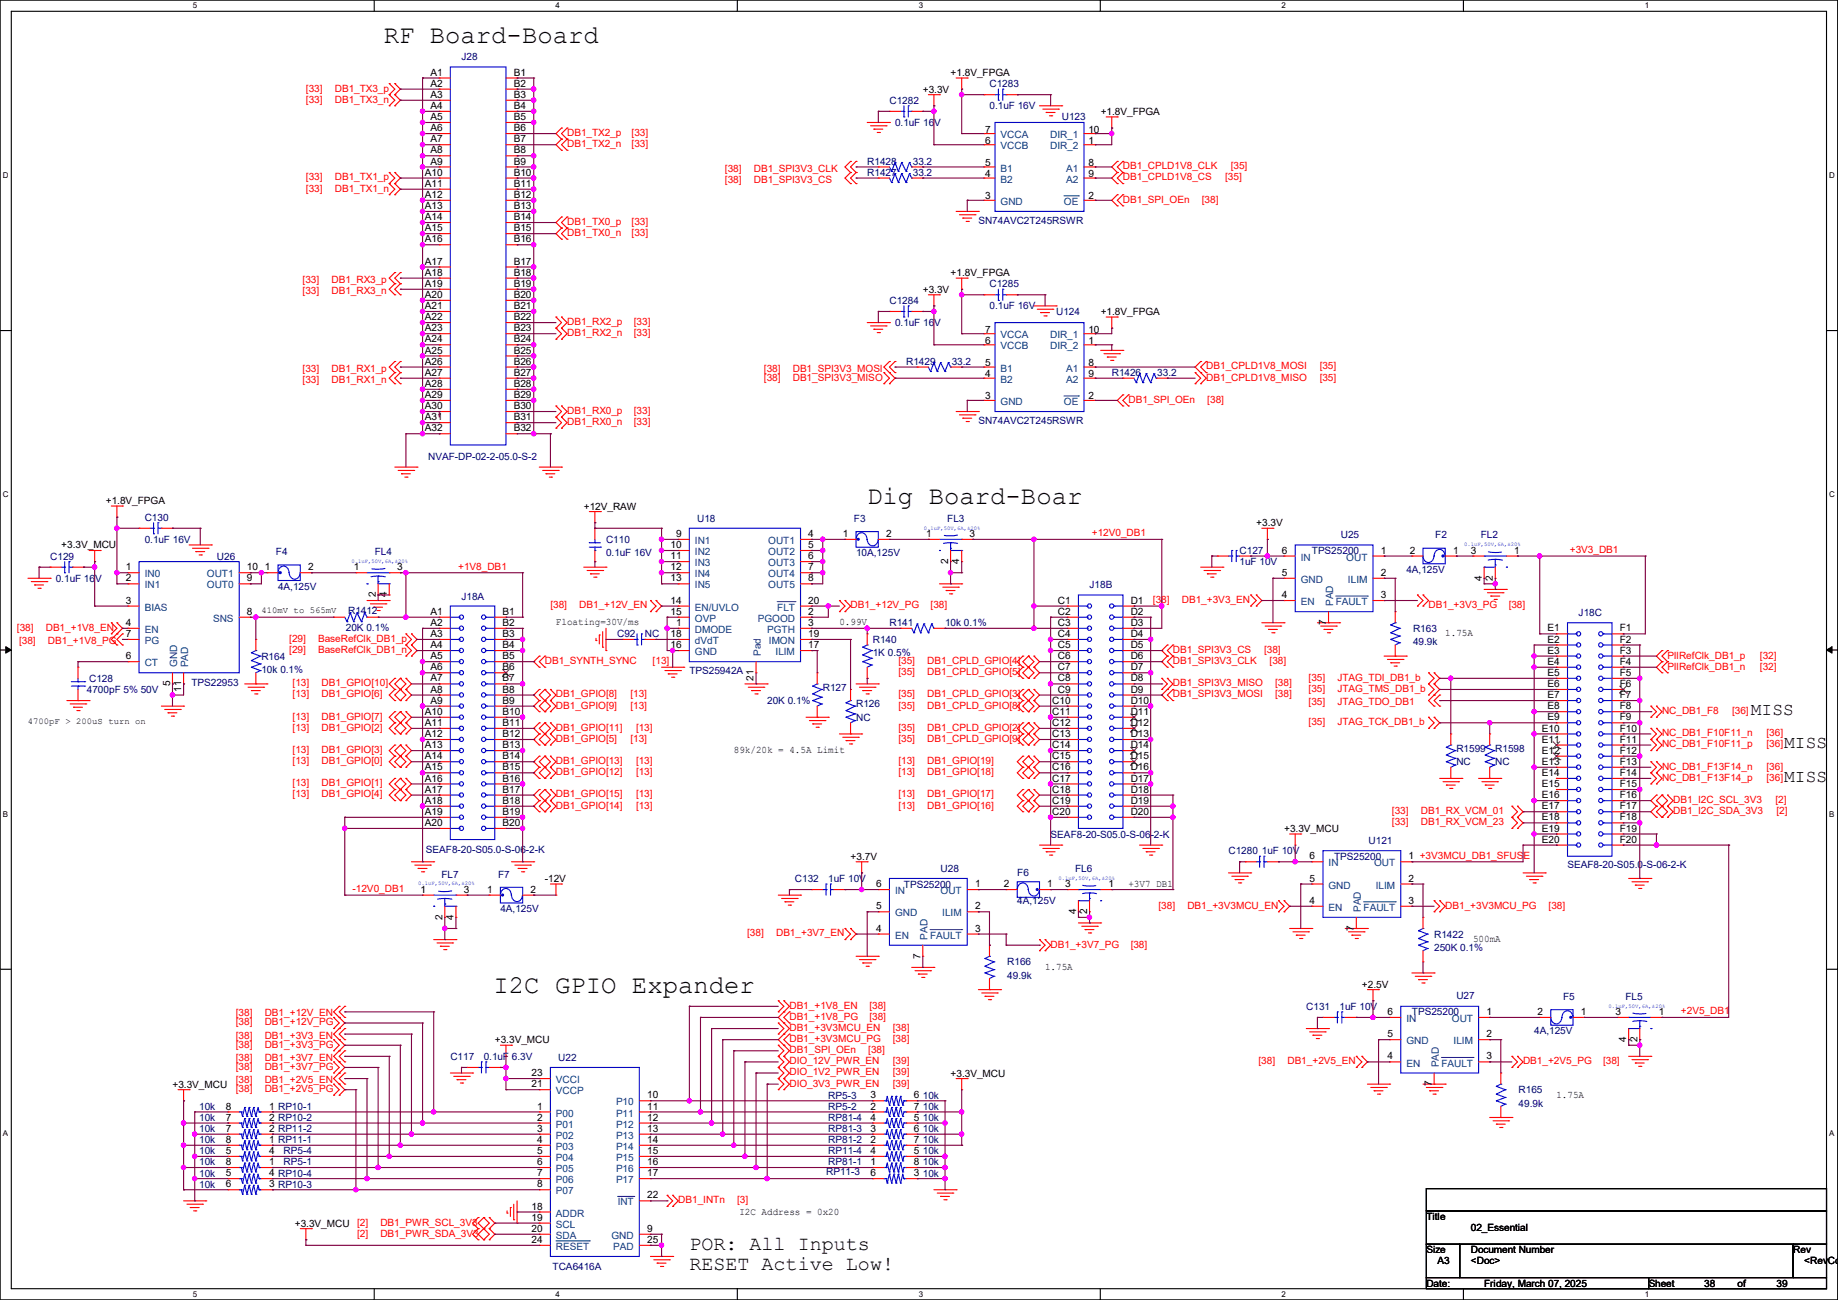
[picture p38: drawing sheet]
<svg xmlns="http://www.w3.org/2000/svg" width="420mm" height="297mm" viewBox="0 0 420 297" stroke-linecap="round" stroke-linejoin="round" font-family="sans-serif">
<defs><g id="words">
<g font-size="5.8">
<text x="87.7" y="9.8">RF Board-Board</text>
<text x="198.2" y="115.2">Dig Board-Boar</text>
<text x="112.8" y="226.9">I2C GPIO Expander</text>
</g>
<g font-size="4.6">
<text x="157.5" y="285.6">POR: All Inputs</text>
<text x="157.5" y="290.2">RESET Active Low!</text>
</g>
<g font-size="4.1">
<text x="400.1" y="163.3">MISS</text>
<text x="407.7" y="170.9">MISS</text>
<text x="407.7" y="178.6">MISS</text>
</g>
<g font-size="2.3">
<text x="98.3" y="17.3">A1</text>
<text x="117.4" y="17.3">B1</text>
<text x="217.2" y="17.4">+1.8V_FPGA</text>
<text x="98.3" y="19.8">A2</text>
<text x="98.3" y="22.4">A3</text>
<text x="117.4" y="19.8">B2</text>
<text x="117.4" y="22.4">B3</text>
<text x="210.9" y="21.2">+3.3V</text>
<text x="98.3" y="24.9">A4</text>
<text x="98.3" y="27.4">A5</text>
<text x="98.3" y="30">A6</text>
<text x="117.4" y="24.9">B4</text>
<text x="117.4" y="27.4">B5</text>
<text x="117.4" y="30">B6</text>
<text x="251.5" y="26.2">+1.8V_FPGA</text>
<text x="98.3" y="32.5">A7</text>
<text x="98.3" y="35.1">A8</text>
<text x="117.4" y="32.5">B7</text>
<text x="117.4" y="35.1">B8</text>
<text x="225.1" y="32.9">6</text>
<text x="225.1" y="30.3">7</text>
<text x="248.7" y="32.9">1</text>
<text x="248.7" y="30.3">10</text>
<text x="97.1" y="40.1">A10</text>
<text x="98.3" y="37.6">A9</text>
<text x="117.4" y="37.6">B9</text>
<text x="117.4" y="40.1">B10</text>
<text x="225.1" y="40.5">4</text>
<text x="225.1" y="37.9">5</text>
<text x="248.7" y="37.9">8</text>
<text x="248.7" y="40.5">9</text>
<text x="97.1" y="42.7">A11</text>
<text x="97.1" y="45.2">A12</text>
<text x="97.1" y="47.8">A13</text>
<text x="117.4" y="42.7">B11</text>
<text x="117.4" y="45.2">B12</text>
<text x="117.4" y="47.8">B13</text>
<text x="225.1" y="45.6">3</text>
<text x="248.7" y="45.6">2</text>
<text x="97.1" y="50.3">A14</text>
<text x="97.1" y="52.8">A15</text>
<text x="117.4" y="50.3">B14</text>
<text x="117.4" y="52.8">B15</text>
<text x="97.1" y="55.4">A16</text>
<text x="117.4" y="55.4">B16</text>
<text x="97.1" y="60.5">A17</text>
<text x="97.1" y="63">A18</text>
<text x="97.1" y="65.5">A19</text>
<text x="117.4" y="60.5">B17</text>
<text x="117.4" y="63">B18</text>
<text x="117.4" y="65.5">B19</text>
<text x="217.2" y="63.1">+1.8V_FPGA</text>
<text x="97.1" y="68.1">A20</text>
<text x="97.1" y="70.6">A21</text>
<text x="117.4" y="68.1">B20</text>
<text x="117.4" y="70.6">B21</text>
<text x="210.9" y="66.9">+3.3V</text>
<text x="251.5" y="72">+1.8V_FPGA</text>
<text x="97.1" y="73.2">A22</text>
<text x="97.1" y="75.7">A23</text>
<text x="117.4" y="73.2">B22</text>
<text x="117.4" y="75.7">B23</text>
<text x="225.1" y="76">7</text>
<text x="248.7" y="76">10</text>
<text x="97.1" y="78.2">A24</text>
<text x="97.1" y="80.8">A25</text>
<text x="97.1" y="83.3">A26</text>
<text x="117.4" y="78.2">B24</text>
<text x="117.4" y="80.8">B25</text>
<text x="117.4" y="83.3">B26</text>
<text x="225.1" y="83.7">5</text>
<text x="225.1" y="78.6">6</text>
<text x="248.7" y="78.6">1</text>
<text x="248.7" y="83.7">8</text>
<text x="97.1" y="85.9">A27</text>
<text x="97.1" y="88.4">A28</text>
<text x="117.4" y="85.9">B27</text>
<text x="117.4" y="88.4">B28</text>
<text x="225.1" y="86.2">4</text>
<text x="248.7" y="86.2">9</text>
<text x="97.1" y="90.9">A29</text>
<text x="97.1" y="93.5">A30</text>
<text x="117.4" y="90.9">B29</text>
<text x="117.4" y="93.5">B30</text>
<text x="225.1" y="91.3">3</text>
<text x="248.7" y="91.3">2</text>
<text x="97.1" y="96">A31</text>
<text x="97.1" y="98.6">A32</text>
<text x="117.4" y="96">B31</text>
<text x="117.4" y="98.6">B32</text>
<text x="24.2" y="115.1">+1.8V_FPGA</text>
<text x="133.4" y="116.4">+12V_RAW</text>
<text x="14" y="125.3">+3.3V_MCU</text>
<text x="153.2" y="125.2">10</text>
<text x="154.5" y="122.7">9</text>
<text x="184.7" y="122.7">4</text>
<text x="184.7" y="125.2">5</text>
<text x="192.6" y="122.7">1</text>
<text x="202.5" y="122.7">2</text>
<text x="211.6" y="122.7">1</text>
<text x="221.5" y="122.7">3</text>
<text x="287.1" y="120.2">+3.3V</text>
<text x="28.7" y="130.3">1</text>
<text x="56.4" y="130.3">10</text>
<text x="60.5" y="130.3">1</text>
<text x="70.4" y="130.3">2</text>
<text x="80.8" y="130.3">1</text>
<text x="90.7" y="130.3">3</text>
<text x="153.2" y="127.8">11</text>
<text x="153.2" y="130.3">12</text>
<text x="184.7" y="127.8">6</text>
<text x="184.7" y="130.3">7</text>
<text x="216.7" y="128.8" transform="rotate(-90 216.7 128.8)">2</text>
<text x="219.2" y="128.8" transform="rotate(-90 219.2 128.8)">4</text>
<text x="292.9" y="131.6">5</text>
<text x="292.9" y="126.5">6</text>
<text x="315.5" y="126.5">1</text>
<text x="315.5" y="131.6">2</text>
<text x="322.1" y="126.5">2</text>
<text x="332" y="126.5">1</text>
<text x="336.1" y="126.5">3</text>
<text x="346" y="126.5">1</text>
<text x="28.7" y="132.8">2</text>
<text x="28.7" y="137.9">3</text>
<text x="56.4" y="132.8">9</text>
<text x="85.9" y="136.4" transform="rotate(-90 85.9 136.4)">2</text>
<text x="88.4" y="136.4" transform="rotate(-90 88.4 136.4)">4</text>
<text x="153.2" y="132.8">13</text>
<text x="153.2" y="137.9">14</text>
<text x="184.7" y="132.8">8</text>
<text x="184.7" y="137.9">20</text>
<text x="241.7" y="137.9">C1</text>
<text x="258.4" y="137.9">D1</text>
<text x="292.9" y="136.7">4</text>
<text x="315.5" y="136.7">3</text>
<text x="338.6" y="132.6" transform="rotate(-90 338.6 132.6)">4</text>
<text x="341.1" y="132.6" transform="rotate(-90 341.1 132.6)">2</text>
<text x="28.7" y="143">4</text>
<text x="56.4" y="140.5">8</text>
<text x="98.3" y="140.5">A1</text>
<text x="98.3" y="143">A2</text>
<text x="114.9" y="140.5">B1</text>
<text x="114.9" y="143">B2</text>
<text x="127" y="142.9">Floating=30V/ms</text>
<text x="153.2" y="140.5">15</text>
<text x="154.5" y="143">1</text>
<text x="184.7" y="140.5">2</text>
<text x="184.7" y="143">3</text>
<text x="191.8" y="142.9">0.99V</text>
<text x="241.7" y="140.5">C2</text>
<text x="241.7" y="143">C3</text>
<text x="258.4" y="140.5">D2</text>
<text x="258.4" y="143">D3</text>
<text x="303" y="142.8" transform="rotate(-90 303 142.8)">7</text>
<text x="28.7" y="145.5">7</text>
<text x="98.3" y="145.5">A3</text>
<text x="98.3" y="148.1">A4</text>
<text x="114.9" y="145.5">B3</text>
<text x="114.9" y="148.1">B4</text>
<text x="153.2" y="148.1">16</text>
<text x="153.2" y="145.5">18</text>
<text x="184.7" y="148.1">17</text>
<text x="184.7" y="145.5">19</text>
<text x="241.7" y="145.5">C4</text>
<text x="241.7" y="148.1">C5</text>
<text x="258.4" y="145.5">D4</text>
<text x="258.4" y="148.1">D5</text>
<text x="330.2" y="145.4">1.75A</text>
<text x="353.6" y="144.3">E1</text>
<text x="353.6" y="146.8">E2</text>
<text x="353.6" y="149.4">E3</text>
<text x="370.1" y="144.3">F1</text>
<text x="370.1" y="146.8">F2</text>
<text x="370.1" y="149.4">F3</text>
<text x="28.7" y="150.6">6</text>
<text x="98.3" y="150.6">A5</text>
<text x="98.3" y="153.2">A6</text>
<text x="98.3" y="155.7">A7</text>
<text x="114.9" y="150.6">B5</text>
<text x="114.9" y="153.2">B6</text>
<text x="114.9" y="155.7">B7</text>
<text x="172.2" y="155.5" transform="rotate(-90 172.2 155.5)">21</text>
<text x="241.7" y="150.6">C6</text>
<text x="241.7" y="153.2">C7</text>
<text x="241.7" y="155.7">C8</text>
<text x="258.4" y="150.6">D6</text>
<text x="258.4" y="153.2">D7</text>
<text x="258.4" y="155.7">D8</text>
<text x="353.6" y="151.9">E4</text>
<text x="353.6" y="154.4">E5</text>
<text x="370.1" y="151.9">F4</text>
<text x="370.1" y="154.4">F5</text>
<text x="38.9" y="156.8" transform="rotate(-90 38.9 156.8)">5</text>
<text x="41.4" y="158" transform="rotate(-90 41.4 158)">11</text>
<text x="98.3" y="158.2">A8</text>
<text x="98.3" y="160.8">A9</text>
<text x="114.9" y="158.2">B8</text>
<text x="114.9" y="160.8">B9</text>
<text x="240.5" y="160.8">C10</text>
<text x="241.7" y="158.2">C9</text>
<text x="258.4" y="158.2">D9</text>
<text x="258.4" y="160.8">D10</text>
<text x="353.6" y="157">E6</text>
<text x="353.6" y="159.5">E7</text>
<text x="370.1" y="157">F6</text>
<text x="370.1" y="159.5">F7</text>
<text x="97.1" y="163.3">A10</text>
<text x="97.1" y="165.9">A11</text>
<text x="114.9" y="163.3">B10</text>
<text x="114.9" y="165.9">B11</text>
<text x="240.5" y="163.3">C11</text>
<text x="240.5" y="165.9">C12</text>
<text x="258.4" y="163.3">D11</text>
<text x="258.4" y="165.9">D12</text>
<text x="352.3" y="167.1">E10</text>
<text x="353.6" y="162.1">E8</text>
<text x="353.6" y="164.6">E9</text>
<text x="370.1" y="162.1">F8</text>
<text x="370.1" y="164.6">F9</text>
<text x="370.1" y="167.1">F10</text>
<text x="97.1" y="168.4">A12</text>
<text x="97.1" y="170.9">A13</text>
<text x="97.1" y="173.5">A14</text>
<text x="114.9" y="168.4">B12</text>
<text x="114.9" y="170.9">B13</text>
<text x="114.9" y="173.5">B14</text>
<text x="167.7" y="172.1">89k/20k = 4.5A Limit</text>
<text x="240.5" y="168.4">C13</text>
<text x="240.5" y="170.9">C14</text>
<text x="240.5" y="173.5">C15</text>
<text x="258.4" y="168.4">D13</text>
<text x="258.4" y="170.9">D14</text>
<text x="258.4" y="173.5">D15</text>
<text x="352.3" y="169.7">E11</text>
<text x="352.3" y="172.2">E12</text>
<text x="370.1" y="169.7">F11</text>
<text x="370.1" y="172.2">F12</text>
<text x="97.1" y="176">A15</text>
<text x="97.1" y="178.6">A16</text>
<text x="114.9" y="176">B15</text>
<text x="114.9" y="178.6">B16</text>
<text x="240.5" y="176">C16</text>
<text x="240.5" y="178.6">C17</text>
<text x="258.4" y="176">D16</text>
<text x="258.4" y="178.6">D17</text>
<text x="352.3" y="174.8">E13</text>
<text x="352.3" y="177.3">E14</text>
<text x="352.3" y="179.8">E15</text>
<text x="370.1" y="174.8">F13</text>
<text x="370.1" y="177.3">F14</text>
<text x="370.1" y="179.8">F15</text>
<text x="97.1" y="181.1">A17</text>
<text x="97.1" y="183.6">A18</text>
<text x="114.9" y="181.1">B17</text>
<text x="114.9" y="183.6">B18</text>
<text x="240.5" y="181.1">C18</text>
<text x="240.5" y="183.6">C19</text>
<text x="258.4" y="181.1">D18</text>
<text x="258.4" y="183.6">D19</text>
<text x="352.3" y="182.4">E16</text>
<text x="352.3" y="184.9">E17</text>
<text x="370.1" y="182.4">F16</text>
<text x="370.1" y="184.9">F17</text>
<text x="97.1" y="186.2">A19</text>
<text x="97.1" y="188.7">A20</text>
<text x="114.9" y="186.2">B19</text>
<text x="114.9" y="188.7">B20</text>
<text x="240.5" y="186.2">C20</text>
<text x="258.4" y="186.2">D20</text>
<text x="293.4" y="190.1">+3.3V_MCU</text>
<text x="352.3" y="187.5">E18</text>
<text x="352.3" y="190">E19</text>
<text x="370.1" y="187.5">F18</text>
<text x="370.1" y="190">F19</text>
<text x="194.4" y="196.4">+3.7V</text>
<text x="299.3" y="196.3">6</text>
<text x="321.9" y="196.3">1 +3V3MCU_DB1_SFUSE</text>
<text x="352.3" y="192.5">E20</text>
<text x="370.1" y="192.5">F20</text>
<text x="96.1" y="204">1</text>
<text x="106" y="204">3</text>
<text x="111.3" y="204">1</text>
<text x="121.2" y="204">2</text>
<text x="124.5" y="201.5">-12V</text>
<text x="200.2" y="202.7">6</text>
<text x="222.8" y="202.7">1</text>
<text x="229.4" y="202.7">2</text>
<text x="239.3" y="202.7">1</text>
<text x="243.4" y="202.7">3</text>
<text x="253.3" y="202.7">1</text>
<text x="257.9" y="202.6">+3V7_DB1</text>
<text x="299.3" y="201.4">5</text>
<text x="321.9" y="201.4">2</text>
<text x="200.2" y="207.8">5</text>
<text x="222.8" y="207.8">2</text>
<text x="245.9" y="208.8" transform="rotate(-90 245.9 208.8)">4</text>
<text x="248.4" y="208.8" transform="rotate(-90 248.4 208.8)">2</text>
<text x="299.3" y="206.5">4</text>
<text x="321.9" y="206.5">3</text>
<text x="101.1" y="210.1" transform="rotate(-90 101.1 210.1)">2</text>
<text x="103.6" y="210.1" transform="rotate(-90 103.6 210.1)">4</text>
<text x="200.2" y="212.9">4</text>
<text x="222.8" y="212.9">3</text>
<text x="309.4" y="212.6" transform="rotate(-90 309.4 212.6)">7</text>
<text x="336.6" y="215.3">500mA</text>
<text x="210.3" y="219" transform="rotate(-90 210.3 219)">7</text>
<text x="238.8" y="221.6">1.75A</text>
<text x="311.2" y="225.6">+2.5V</text>
<text x="317" y="231.9">6</text>
<text x="339.6" y="231.9">1</text>
<text x="351.3" y="231.9">2</text>
<text x="361.2" y="231.9">1</text>
<text x="369.1" y="231.9">3</text>
<text x="379" y="231.9">1</text>
<text x="113.1" y="238.3">+3.3V_MCU</text>
<text x="317" y="237">5</text>
<text x="339.6" y="237">2</text>
<text x="371.6" y="238" transform="rotate(-90 371.6 238)">4</text>
<text x="374.1" y="238" transform="rotate(-90 374.1 238)">2</text>
<text x="121.5" y="245.9">23</text>
<text x="217.2" y="246">+3.3V_MCU</text>
<text x="317" y="242.1">4</text>
<text x="339.6" y="242.1">3</text>
<text x="39.4" y="248.5">+3.3V_MCU</text>
<text x="121.5" y="248.4">21</text>
<text x="147.9" y="251">10</text>
<text x="198.9" y="251">3</text>
<text x="208.8" y="251">6</text>
<text x="327.2" y="248.2" transform="rotate(-90 327.2 248.2)">7</text>
<text x="355.6" y="250.8">1.75A</text>
<text x="51.6" y="253.5">8</text>
<text x="51.6" y="256">7</text>
<text x="61.5" y="253.5">1 RP10-1</text>
<text x="61.5" y="256">2 RP10-2</text>
<text x="122.7" y="253.5">1</text>
<text x="122.7" y="256">2</text>
<text x="147.9" y="253.5">11</text>
<text x="147.9" y="256">12</text>
<text x="198.9" y="256">4</text>
<text x="198.9" y="253.5">2</text>
<text x="208.8" y="256">5</text>
<text x="208.8" y="253.5">7</text>
<text x="51.6" y="261.1">8</text>
<text x="51.6" y="263.7">5</text>
<text x="51.6" y="258.6">7</text>
<text x="61.5" y="261.1">1 RP11-1</text>
<text x="61.5" y="263.7">4</text>
<text x="61.5" y="258.6">2 RP11-2</text>
<text x="122.7" y="258.6">3</text>
<text x="122.7" y="261.1">4</text>
<text x="122.7" y="263.7">5</text>
<text x="147.9" y="258.6">13</text>
<text x="147.9" y="261.1">14</text>
<text x="147.9" y="263.7">15</text>
<text x="198.9" y="263.7">4</text>
<text x="198.9" y="258.6">3</text>
<text x="198.9" y="261.1">2</text>
<text x="208.8" y="263.7">5</text>
<text x="208.8" y="258.6">6</text>
<text x="208.8" y="261.1">7</text>
<text x="51.6" y="268.7">5</text>
<text x="51.6" y="266.2">8</text>
<text x="61.5" y="268.7">4 RP10-4</text>
<text x="61.5" y="266.2">1</text>
<text x="122.7" y="266.2">6</text>
<text x="122.7" y="268.7">7</text>
<text x="147.9" y="266.2">16</text>
<text x="147.9" y="268.7">17</text>
<text x="198.9" y="266.2">1</text>
<text x="198.9" y="268.7">6</text>
<text x="208.8" y="266.2">8</text>
<text x="208.8" y="268.7">3</text>
<text x="51.6" y="271.3">6</text>
<text x="61.5" y="271.3">3 RP10-3</text>
<text x="122.7" y="271.3">8</text>
<text x="147.9" y="273.8">22</text>
<text x="67.4" y="280.2">+3.3V_MCU</text>
<text x="121.5" y="276.3">18</text>
<text x="121.5" y="278.9">19</text>
<text x="121.5" y="281.4">20</text>
<text x="147.9" y="281.4">9</text>
<text x="169" y="277.5">I2C Address = 0x20</text>
<text x="325.9" y="278.7">Title</text>
<text x="336.1" y="281.3">02_Essential</text>
<text x="121.5" y="284">24</text>
<text x="147.9" y="284">25</text>
<text x="325.9" y="286.3">Size</text>
<text x="336.1" y="286.3">Document Number</text>
<text x="409.8" y="286.3">Rev</text>
<text x="325.9" y="294">Date:</text>
<text x="328.5" y="288.9">A3</text>
<text x="336.1" y="288.9">&lt;Doc&gt;</text>
<text x="339.1" y="294">Friday, March 07, 2025</text>
<text x="376.7" y="294">Sheet</text>
<text x="389.4" y="294">38</text>
<text x="397" y="294">of</text>
<text x="405.9" y="294">39</text>
<text x="412.3" y="288.9">&lt;RevCod</text>
</g>
<g font-size="2.3" fill="#000080">
<text x="105.5" y="13.8">J28</text>
<text x="203.2" y="23.7">C1282</text>
<text x="226.1" y="19.9">C1283</text>
<text x="204.5" y="28.8">0.1uF 16V</text>
<text x="226.1" y="25">0.1uF 16V</text>
<text x="242.6" y="27.5">U123</text>
<text x="198.2" y="37.7">R1428</text>
<text x="198.2" y="40.2">R1427</text>
<text x="208.6" y="37.7">33.2</text>
<text x="208.6" y="40.2">33.2</text>
<text x="223.6" y="51.1">SN74AVC2T245RSWR</text>
<text x="226.1" y="65.6">C1285</text>
<text x="203.2" y="69.4">C1284</text>
<text x="226.1" y="70.7">0.1uF 16V</text>
<text x="241.3" y="72">U124</text>
<text x="204.5" y="74.5">0.1uF 16V</text>
<text x="207.1" y="83.4">R1429</text>
<text x="217.5" y="83.4">33.2</text>
<text x="254" y="85.9">R1426</text>
<text x="264.4" y="85.9">33.2</text>
<text x="223.6" y="96.9">SN74AVC2T245RSWR</text>
<text x="97.8" y="105">NVAF-DP-02-2-05.0-S-2</text>
<text x="33.1" y="119">C130</text>
<text x="159.3" y="119.2">U18</text>
<text x="195.1" y="119.2">F3</text>
<text x="216.5" y="119.2">FL3</text>
<text x="33.1" y="124">0.1uF 16V</text>
<text x="138.5" y="124">C110</text>
<text x="306.4" y="123">U25</text>
<text x="328" y="123">F2</text>
<text x="338.4" y="123">FL2</text>
<text x="11.5" y="127.8">C129</text>
<text x="49.6" y="127.8">U26</text>
<text x="63" y="126.8">F4</text>
<text x="85.6" y="126.8">FL4</text>
<text x="138.5" y="127.1">0.1uF 16V</text>
<text x="195.6" y="127.1">10A,125V</text>
<text x="283.3" y="126.6">C127</text>
<text x="283.3" y="129.1">1uF 10V</text>
<text x="299.8" y="126.6">TPS25200</text>
<text x="321.4" y="130.9">4A,125V</text>
<text x="12.7" y="132.9">0.1uF 16V</text>
<text x="63.5" y="134.7">4A,125V</text>
<text x="105.5" y="137">J18A</text>
<text x="249" y="134.5">J18B</text>
<text x="79.5" y="140.3">R1412</text>
<text x="203.2" y="143.1">R141</text>
<text x="216" y="143.1">10k 0.1%</text>
<text x="360.7" y="140.8">J18C</text>
<text x="79" y="144.1">20K 0.1%</text>
<text x="141" y="145.6">C92</text>
<text x="147.4" y="145.6">NC</text>
<text x="199.4" y="146.9">R140</text>
<text x="199.4" y="149.9">1K 0.5%</text>
<text x="322.9" y="144.4">R163</text>
<text x="322.9" y="147.4">49.9k</text>
<text x="20.4" y="155.8">C128</text>
<text x="59.7" y="150.7">R164</text>
<text x="59.7" y="153.8">10k 0.1%</text>
<text x="157.5" y="154">TPS25942A</text>
<text x="19.9" y="158.3">4700pF 5% 50V</text>
<text x="43.7" y="156.8">TPS22953</text>
<text x="175.3" y="160.9">20K 0.1%</text>
<text x="188" y="157.8">R127</text>
<text x="195.6" y="161.6">R126</text>
<text x="195.6" y="164.7">NC</text>
<text x="332.8" y="171.8">R1599</text>
<text x="341.7" y="171.8">R1598</text>
<text x="332.8" y="174.8">NC</text>
<text x="341.7" y="174.8">NC</text>
<text x="240.1" y="191.3">SEAF8-20-S05.0-S-06-2-K</text>
<text x="97.3" y="194.9">SEAF8-20-S05.0-S-06-2-K</text>
<text x="280.7" y="195.2">C1280 1uF 10V</text>
<text x="304.8" y="196.4">TPS25200</text>
<text x="312.7" y="192.9">U121</text>
<text x="100.9" y="200.5">FL7</text>
<text x="113.8" y="200.5">F7</text>
<text x="181.7" y="201.5">C132</text>
<text x="189.3" y="201.5">1uF 10V</text>
<text x="206.5" y="202.8">TPS25200</text>
<text x="214.9" y="199.2">U28</text>
<text x="232.5" y="200.2">F6</text>
<text x="245.7" y="199.2">FL6</text>
<text x="358.2" y="198.2">SEAF8-20-S05.0-S-06-2-K</text>
<text x="114.3" y="208.4">4A,125V</text>
<text x="232.5" y="206.6">4A,125V</text>
<text x="327.7" y="214.2">R1422</text>
<text x="230.2" y="220.6">R166</text>
<text x="327.7" y="217.3">250K 0.1%</text>
<text x="230.2" y="223.6">49.9k</text>
<text x="298.5" y="230.7">C131</text>
<text x="306.1" y="230.7">1uF 10V</text>
<text x="322.6" y="232">TPS25200</text>
<text x="332.8" y="228.2">U27</text>
<text x="357.2" y="228.4">F5</text>
<text x="371.4" y="228.4">FL5</text>
<text x="350.6" y="236.3">4A,125V</text>
<text x="102.9" y="242.1">C117</text>
<text x="110.5" y="242.1">0.1uF 6.3V</text>
<text x="127.6" y="242.4">U22</text>
<text x="189.3" y="251">RP5-3</text>
<text x="210.9" y="251">10k</text>
<text x="347" y="249.8">R165</text>
<text x="45.5" y="253.6">10k</text>
<text x="45.5" y="256.1">10k</text>
<text x="189.3" y="256.1">RP81-4</text>
<text x="189.3" y="253.6">RP5-2</text>
<text x="210.9" y="256.1">10k</text>
<text x="210.9" y="253.6">10k</text>
<text x="347" y="252.8">49.9k</text>
<text x="45.5" y="261.2">10k</text>
<text x="45.5" y="263.7">10k</text>
<text x="45.5" y="258.7">10k</text>
<text x="64.8" y="263.7">RP5-4</text>
<text x="189.3" y="263.7">RP11-4</text>
<text x="189.3" y="258.7">RP81-3</text>
<text x="189.3" y="261.2">RP81-2</text>
<text x="210.9" y="263.7">10k</text>
<text x="210.9" y="258.7">10k</text>
<text x="210.9" y="261.2">10k</text>
<text x="45.5" y="268.8">10k</text>
<text x="45.5" y="266.3">10k</text>
<text x="64.8" y="266.3">RP5-1</text>
<text x="188.8" y="268.6">RP11-3</text>
<text x="189.3" y="266.3">RP81-1</text>
<text x="210.9" y="268.8">10k</text>
<text x="210.9" y="266.3">10k</text>
<text x="45.5" y="271.4">10k</text>
<text x="126.3" y="290.1">TCA6416A</text>
</g>
<g font-size="2.3" fill="#f00">
<text x="69.9" y="20.9">[33]</text>
<text x="69.9" y="23.5">[33]</text>
<text x="76.5" y="20.9">DB1_TX3_p</text>
<text x="76.5" y="23.5">DB1_TX3_n</text>
<text x="129.6" y="33.6">DB1_TX2_n</text>
<text x="129.6" y="31.1">DB1_TX2_p</text>
<text x="144.3" y="33.6">[33]</text>
<text x="144.3" y="31.1">[33]</text>
<text x="69.9" y="41.2">[33]</text>
<text x="76.5" y="41.2">DB1_TX1_p</text>
<text x="165.7" y="39.2">[38]</text>
<text x="165.7" y="41.7">[38]</text>
<text x="172.3" y="39.2">DB1_SPI3V3_CLK</text>
<text x="172.3" y="41.7">DB1_SPI3V3_CS</text>
<text x="256.6" y="38.7">DB1_CPLD1V8_CLK</text>
<text x="256.6" y="41.2">DB1_CPLD1V8_CS</text>
<text x="279.9" y="41.2">[35]</text>
<text x="281.2" y="38.7">[35]</text>
<text x="69.9" y="43.8">[33]</text>
<text x="76.5" y="43.8">DB1_TX1_n</text>
<text x="256.6" y="46.3">DB1_SPI_OEn</text>
<text x="274.6" y="46.3">[38]</text>
<text x="129.6" y="51.4">DB1_TX0_p</text>
<text x="129.6" y="53.9">DB1_TX0_n</text>
<text x="144.3" y="51.4">[33]</text>
<text x="144.3" y="53.9">[33]</text>
<text x="69.1" y="64.6">[33]</text>
<text x="75.7" y="64.6">DB1_RX3_p</text>
<text x="69.1" y="67.1">[33]</text>
<text x="75.7" y="67.1">DB1_RX3_n</text>
<text x="129.6" y="74.3">DB1_RX2_p</text>
<text x="129.6" y="76.8">DB1_RX2_n</text>
<text x="144.8" y="74.3">[33]</text>
<text x="144.8" y="76.8">[33]</text>
<text x="69.1" y="84.9">[33]</text>
<text x="69.1" y="87.5">[33]</text>
<text x="75.7" y="84.9">DB1_RX1_p</text>
<text x="75.7" y="87.5">DB1_RX1_n</text>
<text x="174.5" y="84.9">[38]</text>
<text x="181.1" y="84.9">DB1_SPI3V3_MOSI</text>
<text x="181.1" y="87">DB1_SPI3V3_MISO</text>
<text x="275.6" y="84.4">DB1_CPLD1V8_MOSI</text>
<text x="275.6" y="87">DB1_CPLD1V8_MISO</text>
<text x="301.6" y="84.4">[35]</text>
<text x="301.6" y="87">[35]</text>
<text x="129.6" y="94.6">DB1_RX0_p</text>
<text x="144.8" y="94.6">[33]</text>
<text x="257.9" y="92">DB1_SPI_OEn</text>
<text x="275.9" y="92">[38]</text>
<text x="129.6" y="97.1">DB1_RX0_n</text>
<text x="144.8" y="97.1">[33]</text>
<text x="249.5" y="122.5">+12V0_DB1</text>
<text x="104.7" y="130.1">+1V8_DB1</text>
<text x="358.7" y="126.3">+3V3_DB1</text>
<text x="263.4" y="137.8">[38]</text>
<text x="270" y="137.8">DB1_+3V3_EN</text>
<text x="125.8" y="139">[38]</text>
<text x="132.4" y="139">DB1_+12V_EN</text>
<text x="194.4" y="139">DB1_+12V_PG</text>
<text x="212.7" y="139">[38]</text>
<text x="326.4" y="139">DB1_+3V3_PG</text>
<text x="344.7" y="139">[38]</text>
<text x="3.9" y="144.1">[38]</text>
<text x="4.4" y="147.2">[38]</text>
<text x="10.5" y="144.1">DB1_+1V8_EN</text>
<text x="11" y="147.2">DB1_+1V8_PG</text>
<text x="66.1" y="146.6">[29]</text>
<text x="66.1" y="149.2">[29]</text>
<text x="72.7" y="146.6">BaseRefClk_DB1_p</text>
<text x="72.7" y="149.2">BaseRefClk_DB1_n</text>
<text x="268" y="149.2">DB1_SPI3V3_CS</text>
<text x="288.8" y="149.2">[38]</text>
<text x="124.5" y="151.7">DB1_SYNTH_SYNC</text>
<text x="149.1" y="151.7">[13]</text>
<text x="205.3" y="151.7">[35]</text>
<text x="205.3" y="154.3">[35]</text>
<text x="211.9" y="151.7">DB1_CPLD_GPIO[4]</text>
<text x="211.9" y="154.3">DB1_CPLD_GPIO[5]</text>
<text x="268" y="151.7">DB1_SPI3V3_CLK</text>
<text x="290.1" y="151.7">[38]</text>
<text x="299" y="155.5">[35]</text>
<text x="305.6" y="155.5">JTAG_TDI_DB1_b</text>
<text x="381" y="150.5">PllRefClk_DB1_p</text>
<text x="381" y="153">PllRefClk_DB1_n</text>
<text x="402.1" y="150.5">[32]</text>
<text x="402.1" y="153">[32]</text>
<text x="66.8" y="156.8">[13]</text>
<text x="66.8" y="159.3">[13]</text>
<text x="73.4" y="156.8">DB1_GPIO[10]</text>
<text x="73.4" y="159.3">DB1_GPIO[6]</text>
<text x="127" y="159.3">DB1_GPIO[8]</text>
<text x="127" y="161.9">DB1_GPIO[9]</text>
<text x="144.1" y="159.3">[13]</text>
<text x="144.1" y="161.9">[13]</text>
<text x="205.3" y="159.3">[35]</text>
<text x="205.3" y="161.9">[35]</text>
<text x="211.9" y="159.3">DB1_CPLD_GPIO[3]</text>
<text x="211.9" y="161.9">DB1_CPLD_GPIO[8]</text>
<text x="268" y="159.3">DB1_SPI3V3_MOSI</text>
<text x="268" y="156.8">DB1_SPI3V3_MISO</text>
<text x="291.4" y="159.3">[38]</text>
<text x="291.4" y="156.8">[38]</text>
<text x="299" y="158.1">[35]</text>
<text x="299" y="161.1">[35]</text>
<text x="305.6" y="158.1">JTAG_TMS_DB1_b</text>
<text x="305.6" y="161.1">JTAG_TDO_DB1</text>
<text x="66.8" y="164.4">[13]</text>
<text x="66.8" y="167">[13]</text>
<text x="73.4" y="164.4">DB1_GPIO[7]</text>
<text x="73.4" y="167">DB1_GPIO[2]</text>
<text x="127" y="167">DB1_GPIO[11]</text>
<text x="145.3" y="167">[13]</text>
<text x="205.3" y="167">[35]</text>
<text x="211.9" y="167">DB1_CPLD_GPIO[2]</text>
<text x="299" y="165.7">[35]</text>
<text x="305.6" y="165.7">JTAG_TCK_DB1_b</text>
<text x="379.8" y="163.2">NC_DB1_F8</text>
<text x="395.8" y="163.2">[36]</text>
<text x="66.8" y="172">[13]</text>
<text x="73.4" y="172">DB1_GPIO[3]</text>
<text x="127" y="169.5">DB1_GPIO[5]</text>
<text x="144.1" y="169.5">[13]</text>
<text x="205.3" y="169.5">[35]</text>
<text x="211.9" y="169.5">DB1_CPLD_GPIO[9]</text>
<text x="379.8" y="168.2">NC_DB1_F10F11_n</text>
<text x="379.8" y="170.8">NC_DB1_F10F11_p</text>
<text x="403.6" y="168.2">[36]</text>
<text x="403.6" y="170.8">[36]</text>
<text x="66.8" y="174.6">[13]</text>
<text x="66.8" y="179.7">[13]</text>
<text x="73.4" y="174.6">DB1_GPIO[0]</text>
<text x="73.4" y="179.7">DB1_GPIO[1]</text>
<text x="127" y="174.6">DB1_GPIO[13]</text>
<text x="127" y="177.1">DB1_GPIO[12]</text>
<text x="145.3" y="174.6">[13]</text>
<text x="145.3" y="177.1">[13]</text>
<text x="205.3" y="174.6">[13]</text>
<text x="205.3" y="177.1">[13]</text>
<text x="211.9" y="174.6">DB1_GPIO[19]</text>
<text x="211.9" y="177.1">DB1_GPIO[18]</text>
<text x="379.8" y="175.9">NC_DB1_F13F14_n</text>
<text x="379.8" y="178.4">NC_DB1_F13F14_p</text>
<text x="403.6" y="175.9">[36]</text>
<text x="403.6" y="178.4">[36]</text>
<text x="66.8" y="182.2">[13]</text>
<text x="73.4" y="182.2">DB1_GPIO[4]</text>
<text x="127" y="182.2">DB1_GPIO[15]</text>
<text x="127" y="184.7">DB1_GPIO[14]</text>
<text x="145.3" y="182.2">[13]</text>
<text x="145.3" y="184.7">[13]</text>
<text x="205.3" y="182.2">[13]</text>
<text x="205.3" y="184.7">[13]</text>
<text x="211.9" y="182.2">DB1_GPIO[17]</text>
<text x="211.9" y="184.7">DB1_GPIO[16]</text>
<text x="382.3" y="183.5">DB1_I2C_SCL_3V3</text>
<text x="405.7" y="183.5">[2]</text>
<text x="318.1" y="186">[33]</text>
<text x="318.1" y="188.6">[33]</text>
<text x="324.7" y="186">DB1_RX_VCM_01</text>
<text x="324.7" y="188.6">DB1_RX_VCM_23</text>
<text x="382.3" y="186">DB1_I2C_SDA_3V3</text>
<text x="405.9" y="186">[2]</text>
<text x="80.6" y="203.8">-12V0_DB1</text>
<text x="264.7" y="207.6">[38]</text>
<text x="271.3" y="207.6">DB1_+3V3MCU_EN</text>
<text x="330.2" y="207.6">DB1_+3V3MCU_PG</text>
<text x="353.9" y="207.6">[38]</text>
<text x="170.7" y="214">[38]</text>
<text x="177.3" y="214">DB1_+3V7_EN</text>
<text x="240.1" y="216.5">DB1_+3V7_PG</text>
<text x="258.4" y="216.5">[38]</text>
<text x="53.9" y="232.2">[38]</text>
<text x="60.5" y="232.2">DB1_+12V_EN</text>
<text x="180.4" y="230.5">DB1_+1V8_EN</text>
<text x="180.4" y="233">DB1_+1V8_PG</text>
<text x="198.7" y="230.5">[38]</text>
<text x="198.7" y="233">[38]</text>
<text x="384.1" y="231.7">+2V5_DB1</text>
<text x="53.9" y="237.3">[38]</text>
<text x="60.5" y="234.3">DB1_+12V_PG</text>
<text x="60.5" y="237.3">DB1_+3V3_EN</text>
<text x="60.5" y="239.4">DB1_+3V3_PG</text>
<text x="180.4" y="235.5">DB1_+3V3MCU_EN</text>
<text x="180.4" y="238.1">DB1_+3V3MCU_PG</text>
<text x="204" y="235.5">[38]</text>
<text x="204" y="238.1">[38]</text>
<text x="53.9" y="242.4">[38]</text>
<text x="60.5" y="242.4">DB1_+3V7_EN</text>
<text x="60.5" y="244.4">DB1_+3V7_PG</text>
<text x="180.4" y="240.6">DB1_SPI_OEn</text>
<text x="180.4" y="243.2">DIO_12V_PWR_EN</text>
<text x="180.4" y="245.7">DIO_1V2_PWR_EN</text>
<text x="198.4" y="240.6">[38]</text>
<text x="204" y="243.2">[39]</text>
<text x="204" y="245.7">[39]</text>
<text x="287.6" y="243.2">[38]</text>
<text x="294.2" y="243.2">DB1_+2V5_EN</text>
<text x="348" y="243.2">DB1_+2V5_PG</text>
<text x="366.3" y="243.2">[38]</text>
<text x="53.9" y="247.5">[38]</text>
<text x="60.5" y="247.5">DB1_+2V5_EN</text>
<text x="60.5" y="249.5">DB1_+2V5_PG</text>
<text x="180.4" y="248.2">DIO_3V3_PWR_EN</text>
<text x="204" y="248.2">[39]</text>
<text x="155" y="274.9">DB1_INTn</text>
<text x="168.5" y="274.9">[3]</text>
<text x="81.6" y="280">[2]</text>
<text x="86.9" y="280">DB1_PWR_SCL_3V3</text>
<text x="81.6" y="282.5">[2]</text>
<text x="86.9" y="282.5">DB1_PWR_SDA_3V3</text>
</g>
<g font-size="2.3" fill="#004080">
<text x="228.6" y="34.1">VCCB</text>
<text x="228.6" y="31.6">VCCA</text>
<text x="239.9" y="34.1">DIR_2</text>
<text x="239.9" y="31.6">DIR_1</text>
<text x="228.6" y="41.7">B2</text>
<text x="228.6" y="39.2">B1</text>
<text x="243.6" y="39.2">A1</text>
<text x="243.6" y="41.7">A2</text>
<text x="228.6" y="46.8">GND</text>
<text x="243.1" y="46.8">OE</text>
<text x="228.6" y="77.3">VCCA</text>
<text x="239.9" y="77.3">DIR_1</text>
<text x="228.6" y="79.8">VCCB</text>
<text x="239.9" y="79.8">DIR_2</text>
<text x="228.6" y="87.5">B2</text>
<text x="228.6" y="84.9">B1</text>
<text x="243.6" y="84.9">A1</text>
<text x="243.6" y="87.5">A2</text>
<text x="228.6" y="92.5">GND</text>
<text x="243.1" y="92.5">OE</text>
<text x="158.8" y="124.3">IN1</text>
<text x="175.6" y="124.3">OUT1</text>
<text x="33.1" y="131.9">IN0</text>
<text x="47.3" y="131.9">OUT1</text>
<text x="158.8" y="126.8">IN2</text>
<text x="158.8" y="129.4">IN3</text>
<text x="158.8" y="131.9">IN4</text>
<text x="175.6" y="126.8">OUT2</text>
<text x="175.6" y="129.4">OUT3</text>
<text x="175.6" y="131.9">OUT4</text>
<text x="297.2" y="128.1">IN</text>
<text x="307.6" y="128.1">OUT</text>
<text x="33.1" y="134.5">IN1</text>
<text x="47.3" y="134.5">OUT0</text>
<text x="158.8" y="134.5">IN5</text>
<text x="175.6" y="134.5">OUT5</text>
<text x="297.2" y="133.2">GND</text>
<text x="308" y="133.2">ILIM</text>
<text x="33.1" y="139.5">BIAS</text>
<text x="48.7" y="142.1">SNS</text>
<text x="158.8" y="139.5">EN/UVLO</text>
<text x="158.8" y="142.1">OVP</text>
<text x="173.1" y="142.1">PGOOD</text>
<text x="177.6" y="139.5">FLT</text>
<text x="297.2" y="138.3">EN</text>
<text x="304.6" y="138.5" transform="rotate(-90 304.6 138.5)">PAD</text>
<text x="305.2" y="138.3">FAULT</text>
<text x="33.1" y="144.6">EN</text>
<text x="33.1" y="147.2">PG</text>
<text x="158.8" y="144.6">DMODE</text>
<text x="158.8" y="149.7">GND</text>
<text x="158.8" y="147.2">dVdT</text>
<text x="173.8" y="149.9" transform="rotate(-90 173.8 149.9)">Pad</text>
<text x="175.3" y="144.6">PGTH</text>
<text x="175.7" y="147.2">IMON</text>
<text x="177.2" y="149.7">ILIM</text>
<text x="33.1" y="152.2">CT</text>
<text x="40.5" y="152.4" transform="rotate(-90 40.5 152.4)">GND</text>
<text x="43" y="152.4" transform="rotate(-90 43 152.4)">PAD</text>
<text x="303.6" y="197.9">IN</text>
<text x="314" y="197.9">OUT</text>
<text x="303.6" y="203">GND</text>
<text x="314.4" y="203">ILIM</text>
<text x="204.5" y="209.4">GND</text>
<text x="204.5" y="204.3">IN</text>
<text x="214.9" y="204.3">OUT</text>
<text x="215.3" y="209.4">ILIM</text>
<text x="303.6" y="208.1">EN</text>
<text x="311" y="208.3" transform="rotate(-90 311 208.3)">PAD</text>
<text x="311.6" y="208.1">FAULT</text>
<text x="204.5" y="214.5">EN</text>
<text x="211.9" y="214.7" transform="rotate(-90 211.9 214.7)">PAD</text>
<text x="212.5" y="214.5">FAULT</text>
<text x="321.4" y="233.5">IN</text>
<text x="331.8" y="233.5">OUT</text>
<text x="321.4" y="238.6">GND</text>
<text x="332.2" y="238.6">ILIM</text>
<text x="321.4" y="243.7">EN</text>
<text x="328.8" y="243.9" transform="rotate(-90 328.8 243.9)">PAD</text>
<text x="329.4" y="243.7">FAULT</text>
<text x="127" y="250">VCCP</text>
<text x="127" y="247.5">VCCI</text>
<text x="127" y="255.1">P00</text>
<text x="127" y="257.6">P01</text>
<text x="140.8" y="252.6">P10</text>
<text x="140.8" y="255.1">P11</text>
<text x="140.8" y="257.6">P12</text>
<text x="127" y="260.2">P02</text>
<text x="127" y="262.7">P03</text>
<text x="140.8" y="260.2">P13</text>
<text x="140.8" y="262.7">P14</text>
<text x="127" y="265.3">P04</text>
<text x="127" y="267.8">P05</text>
<text x="140.8" y="265.3">P15</text>
<text x="140.8" y="267.8">P16</text>
<text x="127" y="270.3">P06</text>
<text x="127" y="272.9">P07</text>
<text x="140.8" y="270.3">P17</text>
<text x="141.1" y="275.4">INT</text>
<text x="127" y="278">ADDR</text>
<text x="127" y="280.5">SCL</text>
<text x="127" y="283">SDA</text>
<text x="127" y="285.6">RESET</text>
<text x="139.7" y="283">GND</text>
<text x="140.1" y="285.6">PAD</text>
</g>
<g font-size="2">
<text x="59.7" y="140">410mV to 565mV</text>
<text x="6.3" y="165.4">4700pF &gt; 200uS turn on</text>
</g>
<g font-size="1.8">
<text x="44" y="1.9">5</text>
<text x="127" y="1.9">4</text>
<text x="209.9" y="1.9">3</text>
<text x="292.9" y="1.9">2</text>
<text x="375.8" y="1.9">1</text>
<text x=".7" y="40.6">D</text>
<text x="418" y="40.6">D</text>
<text x=".7" y="113.6">C</text>
<text x="418" y="113.6">C</text>
<text x=".7" y="186.6">B</text>
<text x="418" y="186.6">B</text>
<text x=".7" y="259.5">A</text>
<text x="418" y="259.5">A</text>
<text x="44" y="296.3">5</text>
<text x="127" y="296.3">4</text>
<text x="209.9" y="296.3">3</text>
<text x="292.9" y="296.3">2</text>
<text x="375.8" y="296.3">1</text>
</g>
<g font-size="1.3" fill="#00f">
<text x="211.1" y="121">0.1uF,50V,6A,±20%</text>
<text x="334.6" y="124.8">0.1uF,50V,6A,±20%</text>
<text x="80.3" y="128.6">0.1uF,50V,6A,±20%</text>
<text x="95.5" y="202.3">0.1uF,50V,6A,±20%</text>
<text x="241.9" y="201">0.1uF,50V,6A,±20%</text>
<text x="367.6" y="230.2">0.1uF,50V,6A,±20%</text>
</g>
</g></defs>
<path d="M0 0h419.9v297h-419.9zM2.6 2.6h414.8v291.8h-414.8z" fill="none" stroke="#000" stroke-width=".25"/>
<g fill="#fff">
<path d="M44 .3h1v2h-1z"/>
<path d="M44 294.7h1v2h-1z"/>
</g>
<path d="M85.5 0v2.6M85.5 294.4v2.6" fill="none" stroke="#000" stroke-width=".25"/>
<g fill="#fff">
<path d="M127 .3h.9v2h-.9z"/>
<path d="M127 294.7h.9v2h-.9z"/>
</g>
<path d="M168.5 0v2.6M168.5 294.4v2.6" fill="none" stroke="#000" stroke-width=".25"/>
<g fill="#fff">
<path d="M209.9 .3h1v2h-1z"/>
<path d="M209.9 294.7h1v2h-1z"/>
</g>
<path d="M251.4 0v2.6M251.4 294.4v2.6" fill="none" stroke="#000" stroke-width=".25"/>
<g fill="#fff">
<path d="M292.9 .3h.9v2h-.9z"/>
<path d="M292.9 294.7h.9v2h-.9z"/>
</g>
<path d="M334.4 0v2.6M334.4 294.4v2.6" fill="none" stroke="#000" stroke-width=".25"/>
<g fill="#fff">
<path d="M375.8 .3h1v2h-1z"/>
<path d="M375.8 294.7h1v2h-1z"/>
<path d="M.7 39h1.2v2h-1.2z"/>
<path d="M418 39h1.3v2h-1.3z"/>
<path d="M.7 112h1.2v2h-1.2z"/>
<path d="M418 112h1.3v2h-1.3z"/>
</g>
<path d="M0 75.5h2.6M417.4 75.5h2.5" fill="none" stroke="#000" stroke-width=".25"/>
<g fill="#fff">
<path d="M.7 185h1.2v1.9h-1.2z"/>
<path d="M418 185h1.2v1.9h-1.2z"/>
</g>
<path d="M0 148.5h2.6M417.4 148.5h2.5" fill="none" stroke="#000" stroke-width=".25"/>
<path d="M1.3 147.7l1.3 .8-1.3 .7zM417.4 148.5l1.2-.8v1.5z" fill="#000" stroke="#000" stroke-width=".23"/>
<g fill="#fff">
<path d="M.7 257.9h1.2v2h-1.2z"/>
<path d="M418 257.9h1.2v2h-1.2z"/>
</g>
<path d="M0 221.4h2.6M417.4 221.4h2.5M325.9 271.6h91.5v5h-91.5zM325.9 276.6h91.5v7.7h-91.5zM325.9 284.3h7.6v7.6h-7.6zM325.9 291.9h50.8v2.5h-50.8zM333.5 284.3h76.2v7.6h-76.2zM376.7 291.9h40.7v2.5h-40.7zM409.7 284.3h7.7v7.6h-7.7z" fill="none" stroke="#000" stroke-width=".25"/>
<g fill="none" stroke="#f00" stroke-width=".25">
<path d="M88.9 19.1h.1M88.9 19.1l1.3 1.3-1.3 1.2M90.2 19.1h.1M90.2 19.1l1.3 1.3-1.3 1.2M100.4 17.8h.1M100.4 17.8h2.5M115.6 17.8h2.6M118.2 17.8h.1M218.5 17.8h2.5M219.8 17.8v2.6M221 17.8h.1M88.9 21.6h.1"/>
<path d="M88.9 24.2h.1M88.9 39.4h.1M88.9 21.6l1.3 1.3-1.3 1.3M88.9 39.4l1.3 1.3-1.3 1.3M90.2 21.6h.1M90.2 24.2h.1M90.2 39.4h.1M90.2 21.6l1.3 1.3-1.3 1.3M90.2 39.4l1.3 1.3-1.3 1.3M100.4 20.4h.1M100.4 22.9h.1M100.4 25.4h.1"/>
<path d="M100.4 28h.1M100.4 30.5h.1M100.4 33.1h.1M100.4 35.6h.1M100.4 38.1h.1M100.4 28h2.5M100.4 20.4h2.5M100.4 22.9h2.5M100.4 25.4h2.5M100.4 30.5h2.5M100.4 33.1h2.5M100.4 35.6h2.5"/>
<path d="M100.4 38.1h2.5M115.6 28h2.6M115.6 20.4h2.6M115.6 22.9h2.6M115.6 25.4h2.6M115.6 30.5h2.6M115.6 33.1h2.6M115.6 35.6h2.6M115.6 38.1h2.6M118.2 20.4h.1M118.2 22.9h.1M118.2 25.4h.1"/>
<path d="M118.2 28h.1M118.2 30.5h.1M118.2 33.1h.1M118.2 35.6h.1M118.2 38.1h.1M128.3 31.8h.1M128.3 34.3h.1M128.3 29.3h.1M128.3 31.8l-1.3 1.3 1.3 1.2M128.3 29.3l-1.3 1.2 1.3 1.3M129.6 34.3h.1M129.6 31.8h.1"/>
<path d="M129.6 29.3h.1M129.6 31.8l-1.3 1.3 1.3 1.2M129.6 29.3l-1.3 1.2 1.3 1.3M194.4 36.9h.1M194.4 39.4h.1M194.4 36.9l-1.3 1.2 1.3 1.3M194.4 39.4l-1.3 1.3 1.3 1.3M195.6 36.9h.1M195.6 39.4h.1M195.6 36.9l-1.2 1.2 1.2 1.3M195.6 39.4l-1.2 1.3 1.2 1.3M198.2 28h5"/>
<path d="M198.9 28.7h3.6M199.7 29.5h.1M199.7 29.5h2M200.4 30.3h.6M200.7 38.1h.1M200.7 38.1h2.5M201 30.3h.1M202.5 28.7h.1M203.2 28h.1M203.2 25.4h.1M203.2 25.4h2.6M208.3 25.4h2.6"/>
<path d="M208.3 38.1h2.6M210.9 38.1h.1M210.9 25.4h.1M212.1 21.6h2.6M213.4 24.2h.1M213.4 21.6v2.6M214.7 21.6h.1M219.8 20.4h.1M224.8 38.1h.1M224.8 33.1h.1M224.8 30.5h.1M224.8 21.6h.1"/>
<path d="M224.8 21.6h2.6M224.8 30.5h2.6M224.8 33.1h2.6M224.8 38.1h2.6M229.9 21.6h2.6M232.5 21.6h.1M237.5 24.2h5.1M238.3 24.9h3.6M239.1 25.7h.1M239.1 25.7h2M239.8 26.5h.5M240.3 26.5h.1"/>
<path d="M241.9 24.9h.1M242.6 24.2h.1M247.7 30.5h2.5M247.7 33.1h2.5M247.7 38.1h2.5M250.2 33.1h.1M250.2 38.1h.1M250.2 30.5h.1M252.8 26.7h2.5M254 29.3h.1M254 26.7v2.6M255.3 26.7h.1"/>
<path d="M255.3 36.9h.1M255.3 39.4h.1M255.3 36.9l-1.3 1.2 1.3 1.3M255.3 39.4l-1.3 1.3 1.3 1.3M256.6 39.4h.1M256.6 36.9h.1M256.6 36.9l-1.3 1.2 1.3 1.3M256.6 39.4l-1.3 1.3 1.3 1.3M88.9 42h.1M88.9 44.5h.1M88.9 42l1.3 1.2-1.3 1.3M90.2 42h.1"/>
<path d="M90.2 44.5h.1M90.2 42l1.3 1.2-1.3 1.3M100.4 40.7h.1M100.4 43.2h.1M100.4 45.8h.1M100.4 48.3h.1M100.4 50.8h.1M100.4 53.4h.1M100.4 55.9h.1M100.4 48.3h2.5M100.4 40.7h2.5M100.4 43.2h2.5"/>
<path d="M100.4 45.8h2.5M100.4 50.8h2.5M100.4 53.4h2.5M100.4 55.9h2.5M115.6 48.3h2.6M115.6 40.7h2.6M115.6 43.2h2.6M115.6 45.8h2.6M115.6 50.8h2.6M115.6 53.4h2.6M115.6 55.9h2.6M118.2 40.7h.1"/>
<path d="M118.2 43.2h.1M118.2 45.8h.1M118.2 48.3h.1M118.2 50.8h.1M118.2 53.4h.1M118.2 55.9h.1M128.3 49.6h.1M128.3 52.1h.1M128.3 54.7h.1M128.3 49.6l-1.3 1.2 1.3 1.3M128.3 52.1l-1.3 1.3 1.3 1.3M129.6 52.1h.1"/>
<path d="M129.6 49.6h.1M129.6 54.7h.1M129.6 49.6l-1.3 1.2 1.3 1.3M129.6 52.1l-1.3 1.3 1.3 1.3M194.4 42h.1M195.6 42h.1M200.7 40.7h.1M200.7 40.7h2.5M208.3 40.7h2.6M210.9 40.7h.1M218.5 48.3h5.1M219.2 49.1h3.6"/>
<path d="M220 49.8h.1M220 49.8h2M220.8 50.6h.5M221.3 50.6h.1M222.8 49.1h.1M223.6 48.3h.1M224.8 45.8h.1M224.8 40.7h.1M224.8 40.7h2.6M224.8 45.8h2.6M247.7 40.7h2.5M247.7 45.8h2.5"/>
<path d="M250.2 45.8h.1M250.2 40.7h.1M255.3 42h.1M255.3 44.5h.1M255.3 47h.1M255.3 44.5l-1.3 1.3 1.3 1.2M256.6 42h.1M256.6 47h.1M256.6 44.5h.1M256.6 44.5l-1.3 1.3 1.3 1.2M90.2 62.3h.1M90.2 64.8h.1"/>
<path d="M90.2 67.4h.1M90.2 62.3l-1.3 1.2 1.3 1.3M90.2 64.8l-1.3 1.3 1.3 1.3M91.5 62.3h.1M91.5 64.8h.1M91.5 67.4h.1M91.5 62.3l-1.3 1.2 1.3 1.3M91.5 64.8l-1.3 1.3 1.3 1.3M100.4 61h.1M100.4 63.5h.1M100.4 66.1h.1M100.4 68.6h.1"/>
<path d="M100.4 71.2h.1M100.4 73.7h.1M100.4 76.2h.1M100.4 78.8h.1M100.4 63.5h2.5M100.4 73.7h2.5M100.4 61h2.5M100.4 66.1h2.5M100.4 68.6h2.5M100.4 71.2h2.5M100.4 76.2h2.5M100.4 78.8h2.5"/>
<path d="M115.6 63.5h2.6M115.6 73.7h2.6M115.6 61h2.6M115.6 66.1h2.6M115.6 68.6h2.6M115.6 71.2h2.6M115.6 76.2h2.6M115.6 78.8h2.6M118.2 61h.1M118.2 63.5h.1M118.2 66.1h.1M118.2 68.6h.1"/>
<path d="M118.2 71.2h.1M118.2 73.7h.1M118.2 76.2h.1M118.2 78.8h.1M127 75h.1M127 72.4h.1M127 77.5h.1M127 72.4l1.3 1.3-1.3 1.3M127 75l1.3 1.2-1.3 1.3M128.3 75h.1M128.3 72.4h.1M128.3 77.5h.1"/>
<path d="M128.3 72.4l1.3 1.3-1.3 1.3M128.3 75l1.3 1.2-1.3 1.3M198.2 73.7h5M198.9 74.5h3.6M199.7 75.2h.1M199.7 75.2h2M200.4 76h.6M201 76h.1M202.5 74.5h.1M203.2 73.7h.1M203.2 71.2h.1M203.2 71.2h2.6"/>
<path d="M208.3 71.2h2.6M210.9 71.2h.1M212.1 67.4h2.6M213.4 69.9h.1M213.4 67.4v2.5M214.7 67.4h.1M218.5 63.5h2.5M219.8 66.1h.1M219.8 63.5v2.6M221 63.5h.1M224.8 67.4h.1M224.8 78.8h.1"/>
<path d="M224.8 76.2h.1M224.8 67.4h2.6M224.8 76.2h2.6M224.8 78.8h2.6M229.9 67.4h2.6M232.5 67.4h.1M236.3 69.9h5M237 70.7h3.6M237.8 71.4h.1M237.8 71.4h2M238.5 72.2h.6M239.1 72.2h.1"/>
<path d="M240.6 70.7h.1M241.3 69.9h.1M247.7 76.2h2.5M247.7 78.8h2.5M250.2 78.8h.1M250.2 76.2h.1M252.8 72.4h2.5M254 75h.1M254 72.4v2.6M255.3 72.4h.1M90.2 82.6h.1M90.2 85.1h.1"/>
<path d="M90.2 87.7h.1M90.2 82.6l-1.3 1.3 1.3 1.2M90.2 85.1l-1.3 1.3 1.3 1.3M91.5 82.6h.1M91.5 85.1h.1M91.5 87.7h.1M91.5 82.6l-1.3 1.3 1.3 1.2M91.5 85.1l-1.3 1.3 1.3 1.3M100.4 81.3h.1M100.4 83.9h.1M100.4 86.4h.1M100.4 88.9h.1"/>
<path d="M100.4 91.5h.1M100.4 94h.1M100.4 96.6h.1M100.4 99.1h.1M100.4 94h2.5M100.4 81.3h2.5M100.4 83.9h2.5M100.4 86.4h2.5M100.4 88.9h2.5M100.4 91.5h2.5M100.4 96.6h2.5M100.4 99.1h2.5"/>
<path d="M115.6 94h2.6M115.6 81.3h2.6M115.6 83.9h2.6M115.6 86.4h2.6M115.6 88.9h2.6M115.6 91.5h2.6M115.6 96.6h2.6M115.6 99.1h2.6M118.2 81.3h.1M118.2 83.9h.1M118.2 86.4h.1M118.2 88.9h.1"/>
<path d="M118.2 91.5h.1M118.2 94h.1M118.2 96.6h.1M118.2 99.1h.1M127 95.3h.1M127 92.8h.1M127 97.8h.1M127 92.8l1.3 1.2-1.3 1.3M127 95.3l1.3 1.3-1.3 1.2M128.3 95.3h.1M128.3 92.8h.1M128.3 97.8h.1"/>
<path d="M128.3 92.8l1.3 1.2-1.3 1.3M128.3 95.3l1.3 1.3-1.3 1.2M202 85.1h.1M202 87.7h.1M202 85.1l1.2 1.3-1.2 1.3M203.2 82.6h.1M203.2 85.1h.1M203.2 87.7h.1M203.2 82.6l-1.2 1.3 2.5 2.5-1.3 1.3M204.5 82.6h.1M204.5 85.1h.1M204.5 82.6l-1.3 1.3 1.3 1.2"/>
<path d="M209.6 83.9h.1M209.6 83.9h2.5M217.2 83.9h2.6M218.5 94h5.1M219.2 94.8h3.6M219.8 83.9h.1M220 95.5h.1M220 95.5h2M220.8 96.3h.5M221.3 96.3h.1M222.8 94.8h.1M223.6 94h.1"/>
<path d="M224.8 91.5h.1M224.8 86.4h.1M224.8 83.9h.1M224.8 83.9h2.6M224.8 86.4h2.6M224.8 91.5h2.6M247.7 83.9h2.5M247.7 86.4h2.5M247.7 91.5h2.5M250.2 91.5h.1M250.2 83.9h.1M250.2 86.4h.1"/>
<path d="M251.5 80.1h5.1M252.3 80.8h3.5M253 81.6h.1M253 81.6h2.1M253.8 82.3h.5M254.3 82.3h.1M255.8 80.8h.1M256.6 80.1h.1M256.6 90.2h.1M256.6 92.8h.1M256.6 86.4h.1M256.6 90.2l-1.3 1.3 1.3 1.3"/>
<path d="M256.6 86.4h2.5M257.9 92.8h.1M257.9 90.2h.1M257.9 90.2l-1.3 1.3 1.3 1.3M264.2 86.4h2.5M266.7 86.4h.1M273.1 87.7h.1M273.1 85.1h.1M273.1 85.1l1.3 1.3-1.3 1.3M274.4 82.6h.1M274.4 85.1h.1M274.4 87.7h.1"/>
<path d="M274.4 82.6l-1.3 1.3 2.5 2.5-1.2 1.3M275.6 85.1h.1M275.6 82.6h.1M275.6 82.6l-1.2 1.3 1.2 1.2M25.4 115.6h2.6M26.7 118.2h.1M26.7 115.6v2.6M28 115.6h.1M90.2 106.7h5.1M91 107.5h3.5M91.7 108.2h.1M91.7 108.2h2.1"/>
<path d="M92.5 109h.5M93 109h.1M94.5 107.5h.1M95.3 106.7h.1M123.2 106.7h5.1M124 107.5h3.6M124.8 108.2h.1M124.8 108.2h2M125.5 109h.5M126 109h.1M127.6 107.5h.1M128.3 106.7h.1"/>
<path d="M134.7 116.9h2.5M135.9 119.4h.1M135.9 116.9v2.5M137.2 116.9h.1M6.4 132.1h5.1M7.2 132.9h3.5M7.9 133.6h.1M7.9 133.6h2M8.7 134.4h.5M9.2 134.4h.1M10.7 132.9h.1M11.5 132.1h.1"/>
<path d="M11.5 129.6h.1M11.5 129.6h2.5M16.6 129.6h2.5M19.1 129.6h.1M20.4 125.8h2.5M21.6 128.3h.1M21.6 125.8v2.5M22.9 125.8h.1M29.3 130.9h.1M29.3 133.4h.1M29.3 138.5h.1M29.3 133.4h2.5"/>
<path d="M29.3 130.9h2.5M29.3 138.5h2.5M31.8 120.7h.1M31.8 120.7h2.5M36.9 120.7h2.5M39.4 120.7h.1M43.2 124.5h5.1M44 125.3h3.5M44.7 126h.1M44.7 126h2.1M45.5 126.8h.5M46 126.8h.1"/>
<path d="M47.5 125.3h.1M48.3 124.5h.1M54.7 133.4h2.5M54.7 130.9h2.5M57.2 133.4h.1M57.2 130.9h.1M61 130.9h.1M61 130.9h2.5M68.6 130.9h2.6M71.2 130.9h.1M81.3 130.9h.1M81.3 130.9h2.6"/>
<path d="M83.9 137.2h5M84.6 138h3.6M85.4 138.7h.1M85.4 138.7h2M86.1 139.5h.6M86.4 135.9h.1M86.4 133.4v2.5M86.7 139.5h.1M88.2 138h.1M88.9 137.2h.1M88.9 135.9h.1M88.9 130.9h2.6"/>
<path d="M88.9 133.4v2.5M91.5 130.9h.1M133.4 129.6h5.1M134.2 130.3h3.5M134.9 131.1h.1M134.9 131.1h2M135.7 131.9h.5M135.9 128.3h.1M135.9 120.7h.1M135.9 120.7v2.5M135.9 125.8v2.5M136.2 131.9h.1"/>
<path d="M137.7 130.3h.1M138.5 129.6h.1M148.6 137.2h.1M148.6 139.7h.1M148.6 137.2l1.3 1.3-1.3 1.2M149.9 139.7h.1M149.9 137.2h.1M149.9 137.2l1.3 1.3-1.3 1.2M155 123.2h.1M155 125.8h.1M155 128.3h.1M155 130.9h.1"/>
<path d="M155 133.4h.1M155 138.5h.1M155 125.8h2.5M155 133.4h2.5M155 130.9h2.5M155 138.5h2.5M155 123.2h2.5M155 128.3h2.5M182.9 125.8h2.6M182.9 133.4h2.6M182.9 130.9h2.6M182.9 138.5h2.6"/>
<path d="M182.9 123.2h2.6M182.9 128.3h2.6M185.5 123.2h.1M185.5 125.8h.1M185.5 128.3h.1M185.5 130.9h.1M185.5 133.4h.1M185.5 138.5h.1M191.8 139.7h.1M191.8 137.2h.1M191.8 137.2l1.3 1.3-1.3 1.2M193.1 139.7h.1"/>
<path d="M193.1 137.2h.1M193.1 123.2h.1M193.1 137.2l1.3 1.3-1.3 1.2M193.1 123.2h2.5M200.7 123.2h2.5M203.2 123.2h.1M212.1 123.2h.1M212.1 123.2h2.6M214.7 133.4h5.1M215.4 134.2h3.6M216.2 134.9h.1M216.2 134.9h2"/>
<path d="M217 135.7h.5M217.2 128.3h.1M217.2 125.8v2.5M217.5 135.7h.1M219 134.2h.1M219.8 133.4h.1M219.8 128.3h.1M219.8 125.8v2.5M219.8 123.2h2.5M222.3 123.2h.1M243.9 138.5h.1M243.9 138.5h2.5"/>
<path d="M256.6 138.5h2.5M259.1 138.5h.1M274.4 129.6h5M275.1 130.3h3.6M275.9 131.1h.1M275.9 131.1h2M276.6 131.9h.6M277.2 131.9h.1M278.2 127h.1M278.2 127h2.5M278.7 130.3h.1M279.4 129.6h.1"/>
<path d="M283.3 127h2.5M285.8 135.9h.1M285.8 138.5h.1M285.8 127h.1M285.8 135.9l1.3 1.3-1.3 1.3M287.1 138.5h.1M287.1 135.9h.1M287.1 135.9l1.2 1.3-1.2 1.3M288.3 120.7h2.6M289.6 123.2h.1M289.6 120.7v2.5M290.9 120.7h.1"/>
<path d="M293.4 137.2h.1M293.4 132.1h.1M293.4 127h.1M293.4 132.1h2.6M293.4 137.2h2.6M293.4 127h2.6M303.6 139.7v2.6M313.7 132.1h2.6M313.7 137.2h2.6M313.7 127h2.6M316.3 127h.1M316.3 132.1h.1"/>
<path d="M316.3 137.2h.1M318.8 139.7h.1M318.8 139.7v2.6M322.6 127h.1M322.6 127h2.6M323.9 138.5h.1M323.9 135.9h.1M323.9 135.9l1.3 1.3-1.3 1.3M325.2 138.5h.1M325.2 135.9h.1M325.2 135.9l1.2 1.3-1.2 1.3M330.2 127h2.6"/>
<path d="M332.8 127h.1M336.6 127h.1M336.6 127h2.5M339.1 132.1h.1M339.1 134.7h5.1M339.1 129.6v2.5M339.9 135.4h3.6M340.7 136.2h.1M340.7 136.2h2M341.4 136.9h.5M341.7 132.1h.1M341.7 129.6v2.5"/>
<path d="M341.9 136.9h.1M343.5 135.4h.1M344.2 134.7h.1M344.2 127h2.6M346.8 127h.1M17.8 152.4h.1M17.8 152.4v2.6M17.8 157.5v2.6M25.4 142.3h.1M25.4 144.8h.1M25.4 142.3l1.3 1.3-1.3 1.2M26.7 144.8h.1"/>
<path d="M26.7 142.3h.1M26.7 147.4h.1M26.7 142.3l1.3 1.3-2.6 2.5 1.3 1.3M28 144.8h.1M28 147.4h.1M28 144.8l-1.3 1.3 1.3 1.3M29.3 143.6h.1M29.3 151.2h.1M29.3 146.1h.1M29.3 146.1h2.5M29.3 143.6h2.5M29.3 151.2h2.5"/>
<path d="M39.4 156.3h.1M39.4 153.7v2.6M42 156.3h.1M42 153.7v2.6M54.7 141h2.5M55.9 156.3h5.1M56.7 157h3.5M57.2 141h.1M57.4 157.8h.1M57.4 157.8h2.1M58.2 158.5h.5M58.5 146.1h.1"/>
<path d="M58.5 156.3h.1M58.5 146.1v2.5M58.5 153.7v2.6M58.7 158.5h.1M60.2 157h.1M61 156.3h.1M76.2 141h.1M76.2 141h2.6M83.9 141h2.5M86.4 141h.1M90.2 157.5h.1M90.2 155h.1"/>
<path d="M90.2 155l-1.3 1.3 1.3 1.2M90.2 157.5l-1.3 1.3 1.3 1.3M91.5 155h.1M91.5 157.5h.1M91.5 155l1.3 1.3-2.6 2.5 1.3 1.3M91.5 155l-1.3 1.3 2.6 2.5-1.3 1.3M92.8 144.8h.1M92.8 147.4h.1M92.8 149.9h.1M92.8 157.5h.1M92.8 155h.1M92.8 144.8l1.2 1.3-1.2 1.3"/>
<path d="M92.8 147.4l1.2 1.2-1.2 1.3M92.8 155l1.2 1.3-1.2 1.2M92.8 157.5l1.2 1.3-1.2 1.3M94 147.4h.1M94 144.8h.1M94 149.9h.1M94 144.8l1.3 1.3-1.3 1.3M94 147.4l1.3 1.2-1.3 1.3M100.4 141h.1M100.4 143.6h.1M100.4 146.1h.1M100.4 148.6h.1"/>
<path d="M100.4 151.2h.1M100.4 153.7h.1M100.4 156.3h.1M100.4 158.8h.1M100.4 156.3h2.5M100.4 146.1h2.5M100.4 141h2.5M100.4 143.6h2.5M100.4 148.6h2.5M100.4 151.2h2.5M100.4 153.7h2.5M100.4 158.8h2.5"/>
<path d="M113.1 156.3h2.5M113.1 146.1h2.5M113.1 141h2.5M113.1 143.6h2.5M113.1 148.6h2.5M113.1 151.2h2.5M113.1 153.7h2.5M113.1 158.8h2.5M115.6 141h.1M115.6 143.6h.1M115.6 146.1h.1M115.6 148.6h.1"/>
<path d="M115.6 151.2h.1M115.6 153.7h.1M115.6 156.3h.1M115.6 158.8h.1M123.2 149.9h.1M123.2 152.4h.1M123.2 157.5h.1M123.2 149.9l-1.2 1.3 1.2 1.2M123.2 157.5l-1.2 1.3 1.2 1.3M124.5 152.4h.1M124.5 149.9h.1M124.5 157.5h.1"/>
<path d="M124.5 157.5l-1.3 1.3 2.6 2.5-1.3 1.3M124.5 149.9l-1.3 1.3 1.3 1.2M124.5 157.5l1.3 1.3-2.6 2.5 1.3 1.3M125.8 157.5h.1M125.8 157.5l1.2 1.3-1.2 1.3M136.2 146.3h.1M136.2 145.8v.5M136.9 145.1h.1M136.9 145.1v2M137.7 147.9h.1M137.7 144.3v3.6M138.5 148.6h.1"/>
<path d="M138.5 143.6v5M142.3 146.1h.1M142.3 146.1h2.5M147.4 146.1h2.5M149.9 146.1h.1M151.2 152.4h5.1M151.9 153.2h3.6M152.7 154h.1M152.7 154h2M153.5 154.7h.5M154 154.7h.1M155 143.6h.1"/>
<path d="M155 141h.1M155 148.6h.1M155 146.1h.1M155 146.1h2.5M155 141h2.5M155 143.6h2.5M155 148.6h2.5M155.5 153.2h.1M156.3 152.4h.1M170.2 156.3h5.1M171 157h3.5M171.7 157.8h.1"/>
<path d="M171.7 157.8h2.1M172.5 158.5h.5M172.8 153.7h.1M172.8 151.2v2.5M173 158.5h.1M174.5 157h.1M175.3 156.3h.1M182.9 146.1h2.6M182.9 141h2.6M182.9 143.6h2.6M182.9 148.6h2.6M185.5 141h.1"/>
<path d="M185.5 143.6h.1M185.5 148.6h.1M185.5 146.1h.1M186.7 153.7h.1M186.7 153.7v2.6M194.4 157.5h.1M194.4 157.5v2.6M195.6 156.3h5.1M196.4 157h3.5M197.1 157.8h.1M197.1 157.8h2.1M197.9 158.5h.5"/>
<path d="M198.2 155h.1M198.2 144.8h.1M198.2 144.8v2.6M198.2 152.4v2.6M198.4 158.5h.1M199.9 157h.1M200.7 156.3h.1M205.8 143.6h.1M205.8 143.6h2.5M213.4 143.6h2.5M215.9 143.6h.1M233.7 152.4h.1"/>
<path d="M233.7 149.9h.1M233.7 155h.1M233.7 157.5h.1M233.7 149.9l-1.2 1.3 1.2 1.2M233.7 157.5l-1.2 1.3 1.2 1.3M233.7 152.4l-1.2 1.3 1.2 1.3M235 149.9h.1M235 152.4h.1M235 155h.1M235 157.5h.1M235 149.9l1.3 1.3-2.6 2.5 1.3 1.3M235 149.9l-1.3 1.3 2.6 2.5-1.3 1.3"/>
<path d="M235 157.5l1.3 1.3-2.6 2.5 1.3 1.3M235 157.5l-1.3 1.3 2.6 2.5-1.3 1.3M236.3 152.4h.1M236.3 149.9h.1M236.3 155h.1M236.3 157.5h.1M236.3 149.9l1.2 1.3-1.2 1.2M236.3 152.4l1.2 1.3-1.2 1.3M236.3 157.5l1.2 1.3-1.2 1.3M243.9 141h.1M243.9 143.6h.1M243.9 146.1h.1"/>
<path d="M243.9 148.6h.1M243.9 151.2h.1M243.9 153.7h.1M243.9 156.3h.1M243.9 158.8h.1M243.9 156.3h2.5M243.9 146.1h2.5M243.9 141h2.5M243.9 143.6h2.5M243.9 148.6h2.5M243.9 151.2h2.5M243.9 153.7h2.5"/>
<path d="M243.9 158.8h2.5M256.6 156.3h2.5M256.6 146.1h2.5M256.6 141h2.5M256.6 143.6h2.5M256.6 148.6h2.5M256.6 151.2h2.5M256.6 153.7h2.5M256.6 158.8h2.5M259.1 141h.1M259.1 143.6h.1M259.1 146.1h.1"/>
<path d="M259.1 148.6h.1M259.1 151.2h.1M259.1 153.7h.1M259.1 156.3h.1M259.1 158.8h.1M265.5 157.5h.1M265.5 155h.1M265.5 155l1.2 1.3-1.2 1.2M266.7 147.4h.1M266.7 149.9h.1M266.7 152.4h.1M266.7 157.5h.1"/>
<path d="M266.7 155h.1M266.7 147.4l-1.2 1.2 1.2 1.3M266.7 149.9l-1.2 1.3 1.2 1.2M266.7 155l1.3 1.3-2.5 2.5 1.2 1.3M268 149.9h.1M268 147.4h.1M268 152.4h.1M268 157.5h.1M268 149.9l-1.3 1.3 1.3 1.2M268 147.4l-1.3 1.2 1.3 1.3M268 157.5l-1.3 1.3 1.3 1.3M288.3 142.3h5.1"/>
<path d="M289.1 143h3.6M289.9 143.8h.1M289.9 143.8h2M290.6 144.6h.5M291.1 144.6h.1M292.7 143h.1M293.4 142.3h.1M301 142.3h5.1M301.8 143h3.6M302.6 143.8h.1M302.6 143.8h2M303.3 144.6h.5"/>
<path d="M303.6 142.3h.1M303.8 144.6h.1M305.4 143h.1M306.1 142.3h.1M316.3 149.9h5.1M317 150.7h3.6M317.8 151.4h.1M317.8 151.4h2M318.6 152.2h.5M318.8 149.9h.1M318.8 147.4v2.5M319.1 152.2h.1"/>
<path d="M320.6 150.7h.1M321.4 149.9h.1M326.4 153.7h.1M326.4 156.3h.1M326.4 158.8h.1M326.4 153.7l1.3 1.3-1.3 1.3M326.4 156.3l1.3 1.2-1.3 1.3M327.7 156.3h.1M327.7 153.7h.1M327.7 158.8h.1M327.7 153.7l1.3 1.3-1.3 1.3M327.7 156.3l1.3 1.2-2.6 2.6 1.3 1.2"/>
<path d="M329 158.8h.1M329 158.8l-1.3 1.3 1.3 1.2M355.6 144.8h.1M355.6 147.4h.1M355.6 149.9h.1M355.6 152.4h.1M355.6 155h.1M355.6 157.5h.1M355.6 152.4h2.6M355.6 149.9h2.6M355.6 144.8h2.6M355.6 147.4h2.6"/>
<path d="M355.6 155h2.6M355.6 157.5h2.6M368.3 152.4h2.6M368.3 149.9h2.6M368.3 144.8h2.6M368.3 147.4h2.6M368.3 155h2.6M368.3 157.5h2.6M370.9 144.8h.1M370.9 147.4h.1M370.9 149.9h.1M370.9 152.4h.1"/>
<path d="M370.9 155h.1M370.9 157.5h.1M379.8 148.6h.1M379.8 151.2h.1M379.8 153.7h.1M379.8 148.6l-1.3 1.3 1.3 1.3M379.8 151.2l-1.3 1.2 1.3 1.3M381 151.2h.1M381 148.6h.1M381 153.7h.1M381 148.6l-1.2 1.3 1.2 1.3M381 151.2l-1.2 1.2 1.2 1.3"/>
<path d="M15.3 160.1h5.1M16 160.8h3.6M16.8 161.6h.1M16.8 161.6h2M17.6 162.3h.5M17.8 160.1h.1M18.1 162.3h.1M19.6 160.8h.1M20.4 160.1h.1M36.9 161.3h5.1M37.6 162.1h3.6M38.4 162.9h.1"/>
<path d="M38.4 162.9h2M39.2 163.6h.5M39.7 163.6h.1M41.2 162.1h.1M42 161.3h.1M90.2 160.1h.1M90.2 165.1h.1M90.2 162.6h.1M90.2 167.7h.1M90.2 172.8h.1M90.2 170.2h.1M90.2 175.3h.1"/>
<path d="M90.2 177.8h.1M90.2 162.6l-1.3 1.3 1.3 1.2M90.2 170.2l-1.3 1.3 1.3 1.3M90.2 165.1l-1.3 1.3 1.3 1.3M90.2 177.8l-1.3 1.3 1.3 1.3M90.2 172.8l-1.3 1.2 1.3 1.3M91.5 160.1h.1M91.5 162.6h.1M91.5 165.1h.1M91.5 167.7h.1M91.5 170.2h.1M91.5 172.8h.1"/>
<path d="M91.5 175.3h.1M91.5 177.8h.1M91.5 162.6l1.3 1.3-2.6 2.5 1.3 1.3M91.5 162.6l-1.3 1.3 2.6 2.5-1.3 1.3M91.5 170.2l1.3 1.3-2.6 2.5 1.3 1.3M91.5 170.2l-1.3 1.3 2.6 2.5-1.3 1.3M91.5 177.8l1.3 1.3-2.6 2.6 1.3 1.2M91.5 177.8l-1.3 1.3 2.6 2.6-1.3 1.2M92.8 160.1h.1M92.8 165.1h.1M92.8 162.6h.1M92.8 167.7h.1"/>
<path d="M92.8 172.8h.1M92.8 170.2h.1M92.8 175.3h.1M92.8 177.8h.1M92.8 177.8l1.2 1.3-1.2 1.3M92.8 162.6l1.2 1.3-1.2 1.2M92.8 165.1l1.2 1.3-1.2 1.3M92.8 170.2l1.2 1.3-1.2 1.3M92.8 172.8l1.2 1.2-1.2 1.3M100.4 161.3h.1M100.4 163.9h.1M100.4 166.4h.1"/>
<path d="M100.4 169h.1M100.4 171.5h.1M100.4 174h.1M100.4 176.6h.1M100.4 179.1h.1M100.4 161.3h2.5M100.4 163.9h2.5M100.4 166.4h2.5M100.4 169h2.5M100.4 171.5h2.5M100.4 174h2.5M100.4 176.6h2.5"/>
<path d="M100.4 179.1h2.5M113.1 161.3h2.5M113.1 163.9h2.5M113.1 166.4h2.5M113.1 169h2.5M113.1 171.5h2.5M113.1 174h2.5M113.1 176.6h2.5M113.1 179.1h2.5M115.6 161.3h.1M115.6 163.9h.1M115.6 166.4h.1"/>
<path d="M115.6 169h.1M115.6 171.5h.1M115.6 174h.1M115.6 176.6h.1M115.6 179.1h.1M123.2 160.1h.1M123.2 162.6h.1M123.2 165.1h.1M123.2 167.7h.1M123.2 170.2h.1M123.2 172.8h.1M123.2 175.3h.1"/>
<path d="M123.2 177.8h.1M123.2 172.8l-1.2 1.2 1.2 1.3M123.2 167.7l-1.2 1.3 1.2 1.2M123.2 160.1l-1.2 1.2 1.2 1.3M123.2 165.1l-1.2 1.3 1.2 1.3M123.2 175.3l-1.2 1.3 1.2 1.2M124.5 160.1h.1M124.5 162.6h.1M124.5 167.7h.1M124.5 165.1h.1M124.5 170.2h.1M124.5 175.3h.1"/>
<path d="M124.5 172.8h.1M124.5 177.8h.1M124.5 165.1l1.3 1.3-2.6 2.6 1.3 1.2M124.5 165.1l-1.3 1.3 2.6 2.6-1.3 1.2M124.5 172.8l-1.3 1.2 2.6 2.6-1.3 1.2M124.5 172.8l1.3 1.2-2.6 2.6 1.3 1.2M125.8 160.1h.1M125.8 162.6h.1M125.8 165.1h.1M125.8 167.7h.1M125.8 170.2h.1M125.8 172.8h.1"/>
<path d="M125.8 175.3h.1M125.8 177.8h.1M125.8 167.7l1.2 1.3-1.2 1.2M125.8 172.8l1.2 1.2-1.2 1.3M125.8 165.1l1.2 1.3-1.2 1.3M125.8 160.1l1.2 1.2-1.2 1.3M125.8 175.3l1.2 1.3-1.2 1.2M184.2 163.9h5.1M185 164.6h3.5M185.7 165.4h.1M185.7 165.4h2M186.5 166.2h.5"/>
<path d="M186.7 163.9h.1M186.7 161.3v2.6M187 166.2h.1M188.5 164.6h.1M189.3 163.9h.1M191.8 167.7h5.1M192.6 168.4h3.5M193.3 169.2h.1M193.3 169.2h2.1M194.1 170h.5M194.4 167.7h.1M194.4 165.1v2.6"/>
<path d="M194.6 170h.1M196.1 168.4h.1M196.9 167.7h.1M233.7 160.1h.1M233.7 162.6h.1M233.7 167.7h.1M233.7 165.1h.1M233.7 170.2h.1M233.7 175.3h.1M233.7 172.8h.1M233.7 177.8h.1M233.7 165.1l-1.2 1.3 1.2 1.3"/>
<path d="M233.7 160.1l-1.2 1.2 1.2 1.3M233.7 172.8l-1.2 1.2 1.2 1.3M233.7 167.7l-1.2 1.3 1.2 1.2M233.7 175.3l-1.2 1.3 1.2 1.2M235 160.1h.1M235 162.6h.1M235 165.1h.1M235 167.7h.1M235 170.2h.1M235 172.8h.1M235 175.3h.1M235 177.8h.1"/>
<path d="M235 165.1l1.3 1.3-2.6 2.6 1.3 1.2M235 165.1l-1.3 1.3 2.6 2.6-1.3 1.2M235 172.8l1.3 1.2-2.6 2.6 1.3 1.2M235 172.8l-1.3 1.2 2.6 2.6-1.3 1.2M236.3 160.1h.1M236.3 162.6h.1M236.3 167.7h.1M236.3 165.1h.1M236.3 170.2h.1M236.3 175.3h.1M236.3 172.8h.1M236.3 177.8h.1"/>
<path d="M236.3 160.1l1.2 1.2-1.2 1.3M236.3 165.1l1.2 1.3-1.2 1.3M236.3 167.7l1.2 1.3-1.2 1.2M236.3 172.8l1.2 1.2-1.2 1.3M236.3 175.3l1.2 1.3-1.2 1.2M243.9 161.3h.1M243.9 163.9h.1M243.9 166.4h.1M243.9 169h.1M243.9 171.5h.1M243.9 174h.1M243.9 176.6h.1"/>
<path d="M243.9 179.1h.1M243.9 161.3h2.5M243.9 163.9h2.5M243.9 166.4h2.5M243.9 169h2.5M243.9 171.5h2.5M243.9 174h2.5M243.9 176.6h2.5M243.9 179.1h2.5M256.6 161.3h2.5M256.6 163.9h2.5M256.6 166.4h2.5"/>
<path d="M256.6 169h2.5M256.6 171.5h2.5M256.6 174h2.5M256.6 176.6h2.5M256.6 179.1h2.5M259.1 161.3h.1M259.1 163.9h.1M259.1 166.4h.1M259.1 169h.1M259.1 171.5h.1M259.1 174h.1M259.1 176.6h.1"/>
<path d="M259.1 179.1h.1M266.7 160.1h.1M268 160.1h.1M326.4 163.9h.1M326.4 166.4h.1M326.4 163.9l1.3 1.2-1.3 1.3M327.7 161.3h.1M327.7 166.4h.1M327.7 163.9h.1M327.7 163.9l1.3 1.2-1.3 1.3M329 161.3h.1M329 177.8h5.1"/>
<path d="M329.7 178.6h3.6M330.5 179.4h.1M330.5 179.4h2M331.5 177.8h.1M331.5 167.7h.1M331.5 167.7v2.5M331.5 175.3v2.5M333.3 178.6h.1M334.1 177.8h.1M337.9 177.8h5M338.6 178.6h3.6M339.4 179.4h.1"/>
<path d="M339.4 179.4h2M340.4 177.8h.1M340.4 167.7h.1M340.4 167.7v2.5M340.4 175.3v2.5M342.2 178.6h.1M342.9 177.8h.1M355.6 160.1h.1M355.6 162.6h.1M355.6 165.1h.1M355.6 167.7h.1M355.6 170.2h.1"/>
<path d="M355.6 172.8h.1M355.6 175.3h.1M355.6 177.8h.1M355.6 160.1h2.6M355.6 167.7h2.6M355.6 177.8h2.6M355.6 162.6h2.6M355.6 165.1h2.6M355.6 170.2h2.6M355.6 172.8h2.6M355.6 175.3h2.6M368.3 160.1h2.6"/>
<path d="M368.3 167.7h2.6M368.3 177.8h2.6M368.3 162.6h2.6M368.3 165.1h2.6M368.3 170.2h2.6M368.3 172.8h2.6M368.3 175.3h2.6M370.9 160.1h.1M370.9 162.6h.1M370.9 165.1h.1M370.9 167.7h.1M370.9 170.2h.1"/>
<path d="M370.9 172.8h.1M370.9 175.3h.1M370.9 177.8h.1M377.2 163.9h.1M377.2 161.3h.1M377.2 169h.1M377.2 166.4h.1M377.2 171.5h.1M377.2 176.6h.1M377.2 174h.1M377.2 179.1h.1M377.2 161.3l1.3 1.3-1.3 1.3"/>
<path d="M377.2 166.4l1.3 1.3-1.3 1.3M377.2 169l1.3 1.2-1.3 1.3M377.2 174l1.3 1.3-1.3 1.3M377.2 176.6l1.3 1.2-1.3 1.3M378.5 163.9h.1M378.5 161.3h.1M378.5 169h.1M378.5 166.4h.1M378.5 171.5h.1M378.5 176.6h.1M378.5 174h.1M378.5 179.1h.1"/>
<path d="M378.5 174l1.3 1.3-1.3 1.3M378.5 161.3l1.3 1.3-1.3 1.3M378.5 166.4l1.3 1.3-1.3 1.3M378.5 169l1.3 1.2-1.3 1.3M378.5 176.6l1.3 1.2-1.3 1.3M90.2 180.4h.1M90.2 182.9h.1M90.2 180.4l-1.3 1.3 1.3 1.2M91.5 180.4h.1M91.5 182.9h.1M92.8 180.4h.1M92.8 182.9h.1"/>
<path d="M92.8 180.4l1.2 1.3-1.2 1.2M94 196.9h5.1M94.8 197.7h3.5M95.5 198.4h.1M95.5 198.4h2.1M96.3 199.2h.5M96.8 199.2h.1M98.3 197.7h.1M99.1 196.9h.1M100.4 181.7h.1M100.4 184.2h.1M100.4 186.7h.1"/>
<path d="M100.4 189.3h.1M100.4 181.7h2.5M100.4 184.2h2.5M100.4 186.7h2.5M100.4 189.3h2.5M113.1 181.7h2.5M113.1 184.2h2.5M113.1 186.7h2.5M113.1 189.3h2.5M115.6 181.7h.1M115.6 184.2h.1M115.6 186.7h.1"/>
<path d="M115.6 189.3h.1M116.9 196.9h5.1M117.6 197.7h3.6M118.4 198.4h.1M118.4 198.4h2M119.2 199.2h.5M119.7 199.2h.1M121.2 197.7h.1M122 196.9h.1M123.2 180.4h.1M123.2 182.9h.1M123.2 185.5h.1"/>
<path d="M123.2 180.4l-1.2 1.3 1.2 1.2M123.2 182.9l-1.2 1.3 1.2 1.3M124.5 182.9h.1M124.5 180.4h.1M124.5 185.5h.1M124.5 180.4l-1.3 1.3 2.6 2.5-1.3 1.3M124.5 180.4l1.3 1.3-2.6 2.5 1.3 1.3M125.8 180.4h.1M125.8 182.9h.1M125.8 185.5h.1M125.8 180.4l1.2 1.3-1.2 1.2M125.8 182.9l1.2 1.3-1.2 1.3"/>
<path d="M195.6 196.9h2.6M196.9 199.4h.1M196.9 196.9v2.5M198.2 196.9h.1M233.7 182.9h.1M233.7 180.4h.1M233.7 185.5h.1M233.7 180.4l-1.2 1.3 1.2 1.2M233.7 182.9l-1.2 1.3 1.2 1.3M235 180.4h.1M235 182.9h.1M235 185.5h.1"/>
<path d="M235 180.4l1.3 1.3-2.6 2.5 1.3 1.3M235 180.4l-1.3 1.3 2.6 2.5-1.3 1.3M236.3 182.9h.1M236.3 180.4h.1M236.3 185.5h.1M236.3 180.4l1.2 1.3-1.2 1.2M236.3 182.9l1.2 1.3-1.2 1.3M237.5 193.1h5.1M238.3 193.8h3.6M239.1 194.6h.1M239.1 194.6h2M239.8 195.4h.5"/>
<path d="M240.3 195.4h.1M241.9 193.8h.1M242.6 193.1h.1M243.9 181.7h.1M243.9 184.2h.1M243.9 186.7h.1M243.9 181.7h2.5M243.9 184.2h2.5M243.9 186.7h2.5M256.6 181.7h2.5M256.6 184.2h2.5M256.6 186.7h2.5"/>
<path d="M259.1 181.7h.1M259.1 184.2h.1M259.1 186.7h.1M260.4 193.1h5.1M261.2 193.8h3.5M261.9 194.6h.1M261.9 194.6h2M262.7 195.4h.5M263.2 195.4h.1M264.7 193.8h.1M265.5 193.1h.1M280.7 199.4h5.1"/>
<path d="M284.5 196.9h.1M284.5 196.9h2.6M285.8 199.4h.1M289.6 196.9h2.5M292.1 196.9h.1M294.7 190.5h2.5M296 193.1h.1M296 190.5v2.6M297.2 190.5h.1M299.8 196.9h.1M299.8 196.9h2.5M320.1 196.9h2.5"/>
<path d="M322.6 196.9h.1M331.3 180.1h.5M331.8 180.1h.1M340.1 180.1h.6M340.7 180.1h.1M345.5 184.2h.1M345.5 186.7h.1M345.5 189.3h.1M345.5 184.2l1.3 1.3-1.3 1.2M345.5 186.7l1.3 1.3-1.3 1.3M346.8 186.7h.1M346.8 184.2h.1"/>
<path d="M346.8 189.3h.1M346.8 184.2l1.2 1.3-1.2 1.2M346.8 186.7l1.2 1.3-1.2 1.3M348 199.4h5.1M353.1 199.4h.1M355.6 180.4h.1M355.6 182.9h.1M355.6 185.5h.1M355.6 188h.1M355.6 190.5h.1M355.6 193.1h.1M355.6 193.1h2.6"/>
<path d="M355.6 190.5h2.6M355.6 180.4h2.6M355.6 182.9h2.6M355.6 185.5h2.6M355.6 188h2.6M368.3 193.1h2.6M368.3 190.5h2.6M368.3 180.4h2.6M368.3 182.9h2.6M368.3 185.5h2.6M368.3 188h2.6M370.9 180.4h.1"/>
<path d="M370.9 182.9h.1M370.9 185.5h.1M370.9 188h.1M370.9 190.5h.1M370.9 193.1h.1M378.5 181.7h.1M378.5 184.2h.1M378.5 186.7h.1M378.5 181.7l-1.3 1.2 1.3 1.3M378.5 184.2l-1.3 1.3 1.3 1.2M379.8 184.2h.1M379.8 181.7h.1"/>
<path d="M379.8 186.7h.1M379.8 181.7l-1.3 1.2 2.5 2.6-1.2 1.2M379.8 181.7l1.2 1.2-2.5 2.6 1.3 1.2M381 181.7h.1M381 184.2h.1M381 186.7h.1M381 181.7l1.3 1.2-1.3 1.3M381 184.2l1.3 1.3-1.3 1.2M96.6 204.5h.1M96.6 204.5h2.5M99.1 214.7h5.1M99.9 215.4h3.5"/>
<path d="M100.6 216.2h.1M100.6 216.2h2.1M101.4 217h.5M101.6 209.6h.1M101.6 207.1v2.5M101.9 217h.1M103.4 215.4h.1M104.2 214.7h.1M104.2 209.6h.1M104.2 204.5h2.5M104.2 207.1v2.5M106.7 204.5h.1"/>
<path d="M111.8 204.5h.1M111.8 204.5h2.5M119.4 204.5h2.6M122 204.5h.1M125.8 202h2.5M127 204.5h.1M127 202v2.5M128.3 202h.1M177.8 204.5h5.1M178.6 205.3h3.6M179.4 206h.1M179.4 206h2"/>
<path d="M180.1 206.8h.5M180.6 206.8h.1M182.2 205.3h.1M182.9 204.5h.1M185.5 203.2h.1M185.5 203.2h2.5M190.5 203.2h2.6M193.1 212.1h.1M193.1 214.7h.1M193.1 203.2h.1M193.1 212.1l1.3 1.3-1.3 1.3M194.4 214.7h.1"/>
<path d="M194.4 212.1h.1M194.4 212.1l1.2 1.3-1.2 1.3M195.6 218.5h5.1M196.4 219.2h3.5M199.9 219.2h.1M200.7 218.5h.1M200.7 213.4h.1M200.7 208.3h.1M200.7 203.2h.1M200.7 203.2h2.5M200.7 208.3h2.5M200.7 213.4h2.5"/>
<path d="M210.9 218.5h.1M210.9 215.9v2.6M221 203.2h2.6M221 208.3h2.6M221 213.4h2.6M223.6 203.2h.1M223.6 208.3h.1M223.6 213.4h.1M226.1 215.9h.1M226.1 215.9v2.6M229.9 203.2h.1M229.9 203.2h2.6"/>
<path d="M237.5 217.2h.1M237.5 214.7h.1M237.5 214.7l1.3 1.2-1.3 1.3M237.5 203.2h2.6M238.8 217.2h.1M238.8 214.7h.1M238.8 214.7l1.3 1.2-1.3 1.3M240.1 203.2h.1M243.9 203.2h.1M243.9 203.2h2.5M246.4 208.3h.1M246.4 210.9h5.1"/>
<path d="M246.4 205.8v2.5M247.2 211.6h3.5M247.9 212.4h.1M247.9 212.4h2.1M248.7 213.1h.5M249 208.3h.1M249 205.8v2.5M249.2 213.1h.1M250.7 211.6h.1M251.5 210.9h.1M251.5 203.2h2.5M254 203.2h.1"/>
<path d="M281.5 200.2h3.5M282.2 201h.1M282.2 201h2.1M283 201.7h.5M283.5 201.7h.1M285 200.2h.1M292.1 205.8h.1M292.1 208.3h.1M292.1 205.8l1.3 1.3-1.3 1.2M293.4 208.3h.1M293.4 205.8h.1M293.4 205.8l1.3 1.3-1.3 1.2"/>
<path d="M294.7 212.1h5.1M295.4 212.9h3.6M296.2 213.7h.1M296.2 213.7h2M297 214.4h.5M297.5 214.4h.1M299 212.9h.1M299.8 212.1h.1M299.8 207.1h.1M299.8 202h.1M299.8 202h2.5M299.8 207.1h2.5"/>
<path d="M307.4 212.1h5.1M308.1 212.9h3.6M308.9 213.7h.1M308.9 213.7h2M309.7 214.4h.5M309.9 212.1h.1M309.9 209.6v2.5M310.2 214.4h.1M311.7 212.9h.1M312.5 212.1h.1M320.1 202h2.5M320.1 207.1h2.5"/>
<path d="M322.6 202h.1M322.6 207.1h.1M325.2 219.8h.1M325.2 209.6h.1M325.2 209.6v2.5M325.2 217.2v2.6M327.7 208.3h.1M327.7 205.8h.1M327.7 205.8l1.3 1.3-1.3 1.2M329 208.3h.1M329 205.8h.1M329 205.8l1.2 1.3-1.2 1.2"/>
<path d="M348.8 200.2h3.5M349.5 201h.1M349.5 201h2.1M350.3 201.7h.5M350.8 201.7h.1M352.3 200.2h.1M372.2 200.7h5M372.9 201.5h3.6M373.7 202.2h.1M373.7 202.2h2M374.4 203h.5M374.9 203h.1"/>
<path d="M376.5 201.5h.1M377.2 200.7h.1M76.2 232.5h.1M76.2 235h.1M76.2 237.5h.1M76.2 232.5l1.3 1.2-1.3 1.3M76.2 237.5l1.3 1.3-1.3 1.3M77.5 229.9h.1M77.5 232.5h.1M77.5 235h.1M77.5 237.5h.1M77.5 229.9l-1.3 1.3 2.6 2.5-2.6 2.6 2.6 2.5-2.6 2.5 2.6 2.6-2.6 2.5 2.6 2.6-1.3 1.2"/>
<path d="M78.8 229.9h.1M78.8 232.5h.1M78.8 235h.1M78.8 237.5h.1M78.8 229.9l-1.3 1.3 1.3 1.3M78.8 235l-1.3 1.3 1.3 1.2M114.3 238.8h2.6M115.6 238.8v2.5M116.9 238.8h.1M177.8 231.2h.1M177.8 228.6h.1M177.8 236.3h.1"/>
<path d="M177.8 233.7h.1M177.8 238.8h.1M177.8 233.7l1.3 1.3-1.3 1.3M177.8 228.6l1.3 1.3-1.3 1.3M177.8 238.8l1.3 1.3-1.3 1.2M179.1 231.2h.1M179.1 228.6h.1M179.1 233.7h.1M179.1 236.3h.1M179.1 238.8h.1M179.1 228.6l1.3 1.3-2.6 2.6 2.6 2.5-2.6 2.5 2.6 2.6-1.3 1.2M180.4 233.7h.1"/>
<path d="M180.4 231.2h.1M180.4 238.8h.1M180.4 236.3h.1M180.4 236.3l-1.3 1.2 1.3 1.3M180.4 231.2l-1.3 1.3 1.3 1.2M197.1 220h.1M197.1 220h2.1M197.9 220.8h.5M198.4 220.8h.1M208.3 221h5.1M209.1 221.8h3.5M209.8 222.5h.1"/>
<path d="M209.8 222.5h2.1M210.6 223.3h.5M211.1 223.3h.1M212.6 221.8h.1M213.4 221h.1M223.6 226.1h5M224.3 226.9h3.6M225.1 227.6h.1M225.1 227.6h2M225.8 228.4h.6M226.1 226.1h.1M226.1 223.6v2.5"/>
<path d="M226.4 228.4h.1M227.9 226.9h.1M228.6 226.1h.1M298.5 235h5.1M299.3 235.8h3.5M300 236.5h.1M300 236.5h2M300.8 237.3h.5M301.3 237.3h.1M302.3 232.5h.1M302.3 232.5h2.5M302.8 235.8h.1"/>
<path d="M303.6 235h.1M307.4 232.5h2.5M309.9 232.5h.1M312.5 226.1h2.5M313.7 228.6h.1M313.7 226.1v2.5M315 226.1h.1M317.5 237.5h.1M317.5 232.5h.1M317.5 232.5h2.6M317.5 237.5h2.6M322.6 222.3h5.1"/>
<path d="M323.4 223.1h3.5M324.1 223.8h.1M324.1 223.8h2.1M324.9 224.6h.5M325.4 224.6h.1M326.9 223.1h.1M327.7 222.3h.1M337.9 232.5h2.5M337.9 237.5h2.5M340.4 232.5h.1M340.4 237.5h.1M351.8 232.5h.1"/>
<path d="M351.8 232.5h2.6M359.5 232.5h2.5M362 232.5h.1M369.6 232.5h.1M369.6 232.5h2.6M372.2 237.5h.1M372.2 235v2.5M374.7 237.5h.1M374.7 235v2.5M377.2 232.5h2.6M379.8 232.5h.1M40.7 249h2.5"/>
<path d="M42 251.5h.1M42 249v2.5M43.2 249h.1M52.1 254h.1M52.1 259.1h.1M52.1 256.6h.1M52.1 256.6h2.6M52.1 254h2.6M52.1 259.1h2.6M59.7 256.6h2.6M59.7 254h2.6M59.7 259.1h2.6"/>
<path d="M62.3 254h.1M62.3 259.1h.1M62.3 256.6h.1M76.2 240.1h.1M76.2 242.6h.1M76.2 245.2h.1M76.2 247.7h.1M76.2 250.2h.1M76.2 242.6l1.3 1.3-1.3 1.3M76.2 247.7l1.3 1.3-1.3 1.2M77.5 240.1h.1M77.5 242.6h.1"/>
<path d="M77.5 245.2h.1M77.5 247.7h.1M77.5 250.2h.1M78.8 240.1h.1M78.8 242.6h.1M78.8 245.2h.1M78.8 247.7h.1M78.8 240.1l-1.3 1.2 1.3 1.3M78.8 245.2l-1.3 1.2 1.3 1.3M102.9 245.2h5.1M103.7 245.9h3.5M104.4 246.7h.1"/>
<path d="M104.4 246.7h2.1M105.2 247.4h.5M105.7 247.4h.1M106.7 243.9h.1M106.7 243.9h2.6M107.2 245.9h.1M108 245.2h.1M111.8 243.9h2.5M114.3 243.9h.1M115.6 241.3h.1M123.2 254h.1M123.2 256.6h.1"/>
<path d="M123.2 259.1h.1M123.2 249h.1M123.2 246.4h.1M123.2 246.4h2.6M123.2 249h2.6M123.2 256.6h2.6M123.2 254h2.6M123.2 259.1h2.6M146.1 256.6h2.5M146.1 254h2.5M146.1 259.1h2.5M146.1 251.5h2.5"/>
<path d="M148.6 251.5h.1M148.6 254h.1M148.6 256.6h.1M148.6 259.1h.1M177.8 241.3h.1M177.8 243.9h.1M177.8 246.4h.1M177.8 249h.1M177.8 241.3l1.3 1.3-1.3 1.3M177.8 243.9l1.3 1.3-1.3 1.2M177.8 246.4l1.3 1.3-1.3 1.3M179.1 241.3h.1"/>
<path d="M179.1 243.9h.1M179.1 246.4h.1M179.1 249h.1M179.1 241.3l1.3 1.3-1.3 1.3M179.1 243.9l1.3 1.3-1.3 1.2M179.1 246.4l1.3 1.3-1.3 1.3M199.4 256.6h.1M199.4 254h.1M199.4 259.1h.1M199.4 251.5h.1M199.4 256.6h2.6M199.4 254h2.6"/>
<path d="M199.4 259.1h2.6M199.4 251.5h2.6M207.1 256.6h2.5M207.1 254h2.5M207.1 259.1h2.5M207.1 251.5h2.5M209.6 256.6h.1M209.6 254h.1M209.6 259.1h.1M209.6 251.5h.1M218.5 246.4h2.5M219.8 249h.1"/>
<path d="M219.8 246.4v2.6M221 246.4h.1M309.9 241.3h.1M309.9 243.9h.1M309.9 241.3l1.3 1.3-1.3 1.3M311.2 243.9h.1M311.2 241.3h.1M311.2 241.3l1.3 1.3-1.3 1.3M312.5 247.7h5M313.2 248.5h3.6M314 249.2h.1M314 249.2h2"/>
<path d="M314.7 250h.6M315.3 250h.1M316.8 248.5h.1M317.5 247.7h.1M317.5 242.6h.1M317.5 242.6h2.6M325.2 247.7h5M325.9 248.5h3.6M326.7 249.2h.1M326.7 249.2h2M327.4 250h.6M327.7 247.7h.1"/>
<path d="M327.7 245.2v2.5M328 250h.1M329.5 248.5h.1M330.2 247.7h.1M337.9 242.6h2.5M340.4 242.6h.1M340.4 255.3h5.1M341.2 256.1h3.5M341.9 256.8h.1M341.9 256.8h2.1M342.7 257.6h.5M342.9 255.3h.1"/>
<path d="M342.9 245.2h.1M342.9 245.2v2.5M342.9 252.8v2.5M343.2 257.6h.1M344.7 256.1h.1M345.5 255.3h.1M345.5 243.9h.1M345.5 241.3h.1M345.5 241.3l1.3 1.3-1.3 1.3M346.8 243.9h.1M346.8 241.3h.1M346.8 241.3l1.2 1.3-1.2 1.3"/>
<path d="M372.2 241.3h5M372.9 242.1h3.6M373.7 242.9h.1M373.7 242.9h2M374.4 243.6h.5M374.9 243.6h.1M376.5 242.1h.1M377.2 241.3h.1M42 274.4h5M42.7 275.1h3.6M43.5 275.9h.1M43.5 275.9h2"/>
<path d="M44.2 276.6h.5M44.7 276.6h.1M46.3 275.1h.1M47 274.4h.1M52.1 261.7h.1M52.1 269.3h.1M52.1 264.2h.1M52.1 266.7h.1M52.1 271.8h.1M52.1 271.8h2.6M52.1 261.7h2.6M52.1 269.3h2.6"/>
<path d="M52.1 264.2h2.6M52.1 266.7h2.6M59.7 271.8h2.6M59.7 261.7h2.6M59.7 269.3h2.6M59.7 264.2h2.6M59.7 266.7h2.6M62.3 261.7h.1M62.3 269.3h.1M62.3 264.2h.1M62.3 266.7h.1M62.3 271.8h.1"/>
<path d="M109.3 278.2h.1M109.3 278.2l-1.3 1.2 1.3 1.3M110.5 278.2h.1M110.5 278.2l-1.2 1.2 2.5 2.6-1.3 1.3M110.5 278.2l1.3 1.2-2.5 2.6 1.2 1.3M111.8 278.2h.1M111.8 278.2l1.3 1.2-1.3 1.3M115.9 277.2h.1M115.9 276.6v.6M116.6 275.9h.1M116.6 275.9v2M117.4 278.7h.1"/>
<path d="M117.4 275.1v3.6M118.2 279.4h.1M118.2 274.4v5M123.2 261.7h.1M123.2 264.2h.1M123.2 266.7h.1M123.2 269.3h.1M123.2 271.8h.1M123.2 276.9h.1M123.2 279.4h.1M123.2 271.8h2.6M123.2 261.7h2.6"/>
<path d="M123.2 269.3h2.6M123.2 264.2h2.6M123.2 266.7h2.6M123.2 276.9h2.6M123.2 279.4h2.6M146.1 274.4h2.5M146.1 261.7h2.5M146.1 269.3h2.5M146.1 264.2h2.5M146.1 266.7h2.5M148.6 261.7h.1M148.6 264.2h.1"/>
<path d="M148.6 266.7h.1M148.6 269.3h.1M148.6 274.4h.1M152.4 275.6h.1M152.4 273.1h.1M152.4 273.1l1.3 1.3-1.3 1.2M153.7 275.6h.1M153.7 273.1h.1M153.7 273.1l1.3 1.3-1.3 1.2M199.4 264.2h.1M199.4 266.7h.1M199.4 261.7h.1"/>
<path d="M199.4 269.3h.1M199.4 261.7h2.6M199.4 269.3h2.6M199.4 264.2h2.6M199.4 266.7h2.6M207.1 261.7h2.5M207.1 269.3h2.5M207.1 264.2h2.5M207.1 266.7h2.5M209.6 264.2h.1M209.6 266.7h.1M209.6 261.7h.1"/>
<path d="M209.6 269.3h.1M213.4 271.8h5.1M214.2 272.6h3.5M214.9 273.3h.1M214.9 273.3h2.1M215.7 274.1h.5M216.2 274.1h.1M217.7 272.6h.1M218.5 271.8h.1M68.6 280.7h2.6M69.9 283.3h.1M69.9 280.7v2.6"/>
<path d="M71.2 280.7h.1M109.3 283.3h.1M109.3 280.7h.1M109.3 280.7l-1.3 1.3 1.3 1.3M110.5 280.7h.1M110.5 283.3h.1M111.8 283.3h.1M111.8 280.7h.1M111.8 280.7l1.3 1.3-1.3 1.3M123.2 282h.1M123.2 284.5h.1M123.2 282h2.6"/>
<path d="M123.2 284.5h2.6M146.1 282h2.5M146.1 284.5h2.5M148.6 282h.1M148.6 284.5h.1M148.6 287.1h5.1M149.4 287.8h3.6M150.2 288.6h.1M150.2 288.6h2M150.9 289.3h.5M151.4 289.3h.1M153 287.8h.1"/>
<path d="M153.7 287.1h.1"/>
</g>
<g fill="none" stroke="#00f" stroke-width=".25">
<path d="M102.9 15.3h12.7v86.3h-12.7zM203.2 38.1l.6 1.1M203.8 39.2h.1M204.5 37.1h.1M204.5 39.7h.1M204.5 37.1l-.7 2.1M204.5 37.1l.8 2.1M204.5 39.7l-.7 2M204.5 39.7l.8 2M205.3 39.2h.1M205.8 25.4h.7M206 37.1h.1"/>
<path d="M206 39.7h.1M206 37.1l-.7 2.1M206 37.1l1.1 2.1M206 39.7l-.7 2M206 39.7l1.1 2M206.5 26.7h.1M206.5 25.4h.1M206.5 24.2v2.5M207.1 39.2h.1M207.6 24.2h.1M207.6 25.4h.7M207.6 24.2v2.5"/>
<path d="M207.8 37.1h.1M207.8 39.7h.1M207.8 37.1l-.7 2.1M207.8 37.1l.5 1M207.8 39.7l-.7 2M207.8 39.7l.5 1M208.3 38.1h.1M208.3 25.4h.1M227.4 28h20.3v20.3h-20.3zM227.4 21.6h.7M228.1 22.9h.1M228.1 21.6h.1"/>
<path d="M228.1 20.4v2.5M229.2 20.4h.1M229.2 21.6h.7M229.2 20.4v2.5M229.9 21.6h.1M203.2 40.7l.6 1M203.8 41.7h.1M205.3 41.7h.1M207.1 41.7h.1M208.3 40.7h.1M205.8 71.2h.7M206.5 72.4h.1"/>
<path d="M206.5 71.2h.1M206.5 69.9v2.5M207.6 69.9h.1M207.6 69.9v2.5M207.6 71.2h.7M208.3 71.2h.1M227.4 73.7h20.3v20.3h-20.3zM227.4 67.4h.7M228.1 68.6h.1M228.1 67.4h.1M228.1 66.1v2.5M229.2 66.1h.1"/>
<path d="M229.2 66.1v2.5M229.2 67.4h.7M229.9 67.4h.1M212.1 83.9l.5 1M212.6 84.9h.1M213.4 82.8h.1M213.4 82.8l-.8 2.1M213.4 82.8l.8 2.1M214.2 84.9h.1M214.9 82.8h.1M214.9 82.8l-.7 2.1M214.9 82.8l1 2.1"/>
<path d="M215.9 84.9h.1M216.7 82.8h.1M216.7 82.8l-.8 2.1M216.7 82.8l.5 1.1M217.2 83.9h.1M259.1 86.4l.5 1M259.6 87.4h.1M260.4 85.4h.1M260.4 85.4l-.8 2M260.4 85.4l.8 2M261.2 87.4h.1M261.9 85.4h.1"/>
<path d="M261.9 85.4l-.7 2M261.9 85.4l1 2M262.9 87.4h.1M263.7 85.4h.1M263.7 85.4l-.8 2M263.7 85.4l.5 1M264.2 86.4h.1M35.1 119.4v2.6M36.1 119.4h.1M36.1 119.4v2.6M14 129.6h.8M14.8 130.9h.1"/>
<path d="M14.8 129.6h.1M14.8 128.3v2.6M15.8 128.3h.1M15.8 129.6h.8M15.8 128.3v2.6M16.6 129.6h.1M31.8 128.3h22.9v25.4h-22.9zM34.3 120.7h.8M35.1 122h.1M35.1 120.7h.1M36.1 120.7h.8M36.9 120.7h.1"/>
<path d="M63.5 129.1h5.1v3.5h-5.1zM63.5 130.9a1.27 1.27 0 0 1 1.3-1.6 1.27 1.27 0 0 1 1.2 1.6M66.1 130.9a1.27 1.27 0 0 0 1.2 1.4 1.27 1.27 0 0 0 1.3-1.4M80.1 140h.1M80.1 140l-.8 2M80.1 140l.7 2M81.6 140h.1M81.6 140l-.8 2M81.6 140l1 2M83.4 140h.1M83.4 140l-.8 2M83.4 140l.5 1"/>
<path d="M83.9 130.9h5M84.8 131.8l1.6-.2 1.6 .2M86.4 131.6h.1M86.4 132.9h.1M86.4 131.6v1.8h2.5M88 129.9l-1.3 .1h-1.7M88.9 130.9h.1M88.9 133.4h.1M102.9 138.5h10.2v53.3h-10.2zM134.7 124h.1M134.7 125h2.5M134.7 124h2.5"/>
<path d="M135.9 125.8h.1M135.9 124h.1M135.9 123.2v.8M135.9 125v.8M137.2 125h.1M157.5 120.7h25.4v30.5h-25.4zM195.6 123.2a1.27 1.27 0 0 1 1.3-1.5 1.27 1.27 0 0 1 1.2 1.5M195.6 121.5h5.1v3.5h-5.1zM198.2 123.2a1.27 1.27 0 0 0 1.2 1.5 1.27 1.27 0 0 0 1.3-1.5M214.7 123.2h5.1M215.6 124.1l1.6-.1 1.6 .2M217.2 124h.1"/>
<path d="M217.2 125.3h.1M217.2 124v1.8h2.6M218.8 122.3l-1.3 .1-1.7-.1M219.8 123.2h.1M219.8 125.8h.1M246.4 135.9h10.2v53.4h-10.2zM246.4 138.5h2.1M248.5 138.5h.1M254.6 138.5h.1M254.6 138.5h2M280.7 127h.8M281.5 127h.1"/>
<path d="M281.5 125.8h.1M281.5 125.8v2.5M282.5 125.8h.1M282.5 127h.1M282.5 127h.8M282.5 125.8v2.5M296 124.5h17.7v15.2h-17.7zM325.2 125.3h5v3.5h-5zM325.2 127a1.27 1.27 0 0 0 1.2 1.5 1.27 1.27 0 0 0 1.3-1.5M327.7 127a1.27 1.27 0 0 1 1.3-1.5 1.27 1.27 0 0 1 1.2 1.5M339.1 127h.1M339.1 129.6h.1"/>
<path d="M339.1 127h5.1M340.1 128l1.6-.2 1.6 .2M340.1 126.1l1.7 .1 1.3-.1M341.7 127.8h.1M341.7 129.1h.1M341.7 127.8v1.8h-2.6M16.3 156.8h3M16.3 155.7h3M17.8 155.7h.1M17.8 156.8h.1M17.8 155v.7M17.8 156.8v.7"/>
<path d="M19.3 156.8h.1M19.3 155.7h.1M57.4 152.4h.1M57.4 150.9h.1M57.4 149.1h.1M57.4 152.4l2.1 .8M57.4 150.9l2.1 .8M57.4 149.1l2.1 .8M58.5 148.6h.1M58.5 148.6l-1.1 .5M59.5 153.2h.1M59.5 151.7h.1"/>
<path d="M59.5 149.9h.1M59.5 153.2l-1 .5M59.5 151.7l-2.1 .7M59.5 149.9l-2.1 1M78.8 141l.5 1M79.3 142h.1M80.8 142h.1M82.6 142h.1M83.9 141h.1M102.9 146.1h2M102.9 156.3h2M102.9 158.8h2"/>
<path d="M102.9 151.2h2M102.9 153.7h2M102.9 148.6h2M102.9 141h2M102.9 143.6h2M104.9 158.8h.1M104.9 153.7h.1M104.9 156.3h.1M104.9 148.6h.1M104.9 151.2h.1M104.9 141h.1M104.9 143.6h.1"/>
<path d="M104.9 146.1h.1M111 141h.1M111 143.6h.1M111 146.1h.1M111 148.6h.1M111 151.2h.1M111 153.7h.1M111 156.3h.1M111 158.8h.1M111 146.1h2.1M111 156.3h2.1M111 158.8h2.1"/>
<path d="M111 151.2h2.1M111 153.7h2.1M111 148.6h2.1M111 141h2.1M111 143.6h2.1M144.8 146.1h.8M145.6 147.4h.1M145.6 146.1h.1M145.6 144.8v2.6M146.6 144.8h.1M146.6 146.1h.8M146.6 144.8v2.6"/>
<path d="M147.4 146.1h.1M185.7 158.5h.1M185.7 156.8h.1M185.7 158.5l2 .8M185.7 156.8l2 .7M186.7 156.3h.1M186.7 156.3l-1 .5M187.7 159.3h.1M187.7 157.5h.1M187.7 159.3l-2 .8M187.7 157.5l-2 1M197.1 151.2h.1"/>
<path d="M197.1 149.6h.1M197.1 147.9h.1M197.1 151.2l2.1 .7M197.1 149.6l2.1 .8M197.1 147.9l2.1 .7M198.2 147.4h.1M198.2 147.4l-1.1 .5M199.2 151.9h.1M199.2 150.4h.1M199.2 148.6h.1M199.2 151.9l-1 .5M199.2 150.4l-2.1 .8"/>
<path d="M199.2 148.6l-2.1 1M208.3 143.6l.5 1M208.8 144.6h.1M209.6 142.5h.1M209.6 142.5l-.8 2.1M209.6 142.5l.8 2.1M210.4 144.6h.1M211.1 142.5h.1M211.1 142.5l-.7 2.1M211.1 142.5l1 2.1M212.1 144.6h.1M212.9 142.5h.1"/>
<path d="M212.9 142.5l-.8 2.1M212.9 142.5l.5 1.1M213.4 143.6h.1M246.4 146.1h2.1M246.4 156.3h2.1M246.4 158.8h2.1M246.4 151.2h2.1M246.4 153.7h2.1M246.4 148.6h2.1M246.4 141h2.1M246.4 143.6h2.1M248.5 156.3h.1"/>
<path d="M248.5 158.8h.1M248.5 151.2h.1M248.5 153.7h.1M248.5 146.1h.1M248.5 148.6h.1M248.5 141h.1M248.5 143.6h.1M254.6 141h.1M254.6 143.6h.1M254.6 146.1h.1M254.6 148.6h.1M254.6 151.2h.1"/>
<path d="M254.6 153.7h.1M254.6 156.3h.1M254.6 158.8h.1M254.6 146.1h2M254.6 156.3h2M254.6 158.8h2M254.6 151.2h2M254.6 153.7h2M254.6 148.6h2M254.6 141h2M254.6 143.6h2M317.8 146.1h.1"/>
<path d="M317.8 144.6h.1M317.8 142.8h.1M317.8 146.1l2 .8M317.8 144.6l2 .7M317.8 142.8l2 .8M318.8 142.3h.1M318.8 142.3l-1 .5M319.8 146.9h.1M319.8 145.3h.1M319.8 143.6h.1M319.8 146.9l-1 .5M319.8 145.3l-2 .8"/>
<path d="M319.8 143.6l-2 1M358.2 142.3h10.1v53.3h-10.1zM358.2 144.8h2M358.2 157.5h2M358.2 152.4h2M358.2 155h2M358.2 147.4h2M358.2 149.9h2M360.2 157.5h.1M360.2 152.4h.1M360.2 155h.1M360.2 144.8h.1"/>
<path d="M360.2 147.4h.1M360.2 149.9h.1M366.3 144.8h.1M366.3 147.4h.1M366.3 149.9h.1M366.3 152.4h.1M366.3 155h.1M366.3 157.5h.1M366.3 144.8h2M366.3 157.5h2M366.3 152.4h2M366.3 155h2"/>
<path d="M366.3 147.4h2M366.3 149.9h2M102.9 166.4h2M102.9 169h2M102.9 161.3h2M102.9 163.9h2M102.9 171.5h2M102.9 174h2M102.9 176.6h2M102.9 179.1h2M104.9 169h.1M104.9 171.5h.1"/>
<path d="M104.9 163.9h.1M104.9 166.4h.1M104.9 161.3h.1M104.9 174h.1M104.9 176.6h.1M104.9 179.1h.1M111 161.3h.1M111 163.9h.1M111 166.4h.1M111 169h.1M111 171.5h.1M111 174h.1"/>
<path d="M111 176.6h.1M111 179.1h.1M111 166.4h2.1M111 169h2.1M111 161.3h2.1M111 163.9h2.1M111 171.5h2.1M111 174h2.1M111 176.6h2.1M111 179.1h2.1M185.7 160.1h.1M185.7 160.1l2 .7"/>
<path d="M187.7 160.8h.1M187.7 160.8l-1 .5M193.3 163.9h.1M193.3 162.3h.1M193.3 160.6h.1M193.3 163.9l2.1 .7M193.3 162.3l2.1 .8M193.3 160.6l2.1 .7M194.4 160.1h.1M194.4 160.1l-1.1 .5M195.4 164.6h.1M195.4 163.1h.1"/>
<path d="M195.4 161.3h.1M195.4 164.6l-1 .5M195.4 163.1l-2.1 .8M195.4 161.3l-2.1 1M246.4 166.4h2.1M246.4 169h2.1M246.4 161.3h2.1M246.4 163.9h2.1M246.4 171.5h2.1M246.4 174h2.1M246.4 176.6h2.1M246.4 179.1h2.1"/>
<path d="M248.5 166.4h.1M248.5 169h.1M248.5 161.3h.1M248.5 163.9h.1M248.5 171.5h.1M248.5 174h.1M248.5 176.6h.1M248.5 179.1h.1M254.6 161.3h.1M254.6 163.9h.1M254.6 166.4h.1M254.6 169h.1"/>
<path d="M254.6 171.5h.1M254.6 174h.1M254.6 176.6h.1M254.6 179.1h.1M254.6 166.4h2M254.6 169h2M254.6 161.3h2M254.6 163.9h2M254.6 171.5h2M254.6 174h2M254.6 176.6h2M254.6 179.1h2"/>
<path d="M330.5 174h.1M330.5 172.5h.1M330.5 170.7h.1M330.5 174l2 .8M330.5 172.5l2 .8M330.5 170.7l2 .8M331.5 170.2h.1M331.5 170.2l-1 .5M332.5 174.8h.1M332.5 173.3h.1M332.5 171.5h.1M332.5 174.8l-1 .5"/>
<path d="M332.5 173.3l-2 .7M332.5 171.5l-2 1M339.4 174h.1M339.4 172.5h.1M339.4 170.7h.1M339.4 174l2 .8M339.4 172.5l2 .8M339.4 170.7l2 .8M340.4 170.2h.1M340.4 170.2l-1 .5M341.4 174.8h.1M341.4 173.3h.1"/>
<path d="M341.4 171.5h.1M341.4 174.8l-1 .5M341.4 173.3l-2 .7M341.4 171.5l-2 1M358.2 172.8h2M358.2 175.3h2M358.2 167.7h2M358.2 170.2h2M358.2 162.6h2M358.2 165.1h2M358.2 160.1h2M358.2 177.8h2"/>
<path d="M360.2 172.8h.1M360.2 175.3h.1M360.2 167.7h.1M360.2 170.2h.1M360.2 162.6h.1M360.2 165.1h.1M360.2 160.1h.1M360.2 177.8h.1M366.3 160.1h.1M366.3 162.6h.1M366.3 165.1h.1M366.3 167.7h.1"/>
<path d="M366.3 170.2h.1M366.3 172.8h.1M366.3 175.3h.1M366.3 177.8h.1M366.3 172.8h2M366.3 175.3h2M366.3 167.7h2M366.3 170.2h2M366.3 162.6h2M366.3 165.1h2M366.3 160.1h2M366.3 177.8h2"/>
<path d="M102.9 181.7h2M102.9 184.2h2M102.9 186.7h2M102.9 189.3h2M104.9 181.7h.1M104.9 184.2h.1M104.9 186.7h.1M104.9 189.3h.1M111 181.7h.1M111 184.2h.1M111 186.7h.1M111 189.3h.1"/>
<path d="M111 181.7h2.1M111 184.2h2.1M111 186.7h2.1M111 189.3h2.1M246.4 181.7h2.1M246.4 184.2h2.1M246.4 186.7h2.1M248.5 181.7h.1M248.5 184.2h.1M248.5 186.7h.1M254.6 181.7h.1M254.6 184.2h.1"/>
<path d="M254.6 186.7h.1M254.6 181.7h2M254.6 184.2h2M254.6 186.7h2M287.1 196.9h.7M287.8 196.9h.1M287.8 195.6h.1M287.8 195.6v2.6M288.8 195.6h.1M288.8 196.9h.1M288.8 196.9h.8M288.8 195.6v2.6"/>
<path d="M302.3 194.4h17.8v15.2h-17.8zM358.2 180.4h2M358.2 182.9h2M358.2 185.5h2M358.2 188h2M358.2 190.5h2M358.2 193.1h2M360.2 180.4h.1M360.2 182.9h.1M360.2 185.5h.1M360.2 188h.1M360.2 190.5h.1"/>
<path d="M360.2 193.1h.1M366.3 180.4h.1M366.3 182.9h.1M366.3 185.5h.1M366.3 188h.1M366.3 190.5h.1M366.3 193.1h.1M366.3 180.4h2M366.3 182.9h2M366.3 185.5h2M366.3 188h2M366.3 190.5h2"/>
<path d="M366.3 193.1h2M99.1 204.5h5.1M100 205.4l1.6-.1 1.7 .1M101.6 205.3h.1M101.6 206.5h.1M101.6 205.3v1.8h2.6M103.2 203.5l-1.3 .2-1.7-.1M104.2 204.5h.1M104.2 207.1h.1M114.3 202.7h5.1v3.6h-5.1zM114.3 204.5a1.27 1.27 0 0 1 1.3-1.5 1.27 1.27 0 0 1 1.2 1.5M116.9 204.5a1.27 1.27 0 0 0 1.2 1.5 1.27 1.27 0 0 0 1.3-1.5"/>
<path d="M188 203.2h.8M188.8 203.2h.1M188.8 202h.1M188.8 202v2.5M189.8 202h.1M189.8 203.2h.1M189.8 203.2h.7M189.8 202v2.5M203.2 200.7h17.8v15.2h-17.8zM225.1 219h.1M225.1 219l2 .8M226.1 218.5h.1"/>
<path d="M226.1 218.5l-1 .5M227.1 219.8h.1M227.1 219.8l-2 1M232.5 201.5h5v3.5h-5zM232.5 203.2a1.27 1.27 0 0 1 1.2-1.5 1.27 1.27 0 0 1 1.2 1.5M235 203.2a1.27 1.27 0 0 0 1.2 1.5 1.27 1.27 0 0 0 1.3-1.5M246.4 203.2h.1M246.4 205.8h.1M246.4 203.2h5.1M247.3 204.2l1.6-.2 1.7 .2M247.4 202.3l1.7 .1 1.3-.1M249 204h.1"/>
<path d="M249 205.3h.1M249 204v1.8h-2.6M324.1 215.9h.1M324.1 214.4h.1M324.1 212.6h.1M324.1 215.9l2.1 .8M324.1 214.4l2.1 .8M324.1 212.6l2.1 .8M325.2 212.1h.1M325.2 212.1l-1.1 .5M326.2 216.7h.1M326.2 215.2h.1"/>
<path d="M326.2 213.4h.1M326.2 216.7l-1 .5M326.2 215.2l-2.1 .7M326.2 213.4l-2.1 1M225.1 222.3h.1M225.1 220.8h.1M225.1 222.3l2 .8M225.1 220.8l2 .7M227.1 223.1h.1M227.1 221.5h.1M227.1 223.1l-1 .5M227.1 221.5l-2 .8"/>
<path d="M304.8 232.5h.8M305.6 232.5h.1M305.6 231.2h.1M305.6 231.2v2.5M306.6 231.2h.1M306.6 232.5h.1M306.6 232.5h.8M306.6 231.2v2.5M320.1 229.9h17.8v15.3h-17.8zM354.4 230.7h5.1v3.5h-5.1zM354.4 232.5a1.27 1.27 0 0 0 1.2 1.4 1.27 1.27 0 0 0 1.3-1.4M356.9 232.5a1.27 1.27 0 0 1 1.3-1.6 1.27 1.27 0 0 1 1.2 1.6"/>
<path d="M372.2 232.5h.1M372.2 235h.1M372.2 232.5h5M373.1 233.4l1.6-.2 1.6 .2M373.1 231.5l1.7 .1h1.3M374.7 233.2h.1M374.7 234.5h.1M374.7 233.2v1.8h-2.5M54.7 254h.1M54.7 259.1h.1M54.7 256.6h.1M54.7 256.6h.5"/>
<path d="M54.7 254h.5M54.7 259.1h.5M55.2 254h.1M55.2 259.1h.1M55.2 256.6h.1M55.2 254l.2 1.1M55.2 259.1l.2 1M55.2 256.6l.2 1M55.4 255.1h.1M55.4 257.6h.1M55.9 253h.1M55.9 258.1h.1"/>
<path d="M55.9 255.6h.1M55.9 253l.5 2.1M55.9 253l-.5 2.1M55.9 258.1l.5 2M55.9 258.1l-.5 2M55.9 255.6l.5 2M55.9 255.6l-.5 2M56.4 255.1h.1M56.4 257.6h.1M56.9 253h.1M56.9 258.1h.1M56.9 255.6h.1"/>
<path d="M56.9 253l.5 2.1M56.9 253l-.5 2.1M56.9 258.1l.5 2M56.9 258.1l-.5 2M56.9 255.6l.5 2M56.9 255.6l-.5 2M57.4 255.1h.1M57.4 257.6h.1M58 253h.1M58 258.1h.1M58 255.6h.1M58 253l.5 2.1"/>
<path d="M58 253l-.6 2.1M58 258.1l.5 2M58 258.1l-.6 2M58 255.6l.5 2M58 255.6l-.6 2M58.5 255.1h.1M58.5 257.6h.1M59.2 254h.1M59.2 259.1h.1M59.2 256.6h.1M59.2 256.6h.5M59.2 254h.5"/>
<path d="M59.2 254l-.2-1-.5 2.1M59.2 259.1l-.2-1-.5 2M59.2 259.1h.5M59.2 256.6l-.2-1-.5 2M109.3 243.9h.7M110 243.9h.1M110 242.6h.1M110 242.6v2.6M111 242.6h.1M111 243.9h.1M111 243.9h.8M111 242.6v2.6"/>
<path d="M125.8 243.9h20.3v43.2h-20.3zM202 256.6h.5M202 254h.5M202 259.1h.5M202 251.5h.5M202.5 256.6h.1M202.5 254h.1M202.5 259.1h.1M202.5 251.5h.1M202.5 256.6l.2-1 .5 2M202.5 254l.2-1 .5 2.1M202.5 259.1l.2-1 .5 2"/>
<path d="M202.5 251.5l.2-1 .5 2M203.2 257.6h.1M203.2 255.1h.1M203.2 252.5h.1M203.8 255.6h.1M203.8 253h.1M203.8 258.1h.1M203.8 250.5h.1M203.8 255.6l-.6 2M203.8 255.6l.5 2M203.8 253l-.6 2.1M203.8 253l.5 2.1"/>
<path d="M203.8 258.1l-.6 2M203.8 258.1l.5 2M203.8 250.5l-.6 2M203.8 250.5l.5 2M204.3 257.6h.1M204.3 255.1h.1M204.3 252.5h.1M204.8 255.6h.1M204.8 253h.1M204.8 258.1h.1M204.8 250.5h.1M204.8 255.6l-.5 2"/>
<path d="M204.8 255.6l.5 2M204.8 253l-.5 2.1M204.8 253l.5 2.1M204.8 258.1l-.5 2M204.8 258.1l.5 2M204.8 250.5l-.5 2M204.8 250.5l.5 2M205.3 257.6h.1M205.3 255.1h.1M205.3 252.5h.1M205.8 255.6h.1M205.8 253h.1"/>
<path d="M205.8 258.1h.1M205.8 250.5h.1M205.8 255.6l-.5 2M205.8 255.6l.5 2M205.8 253l-.5 2.1M205.8 253l.5 2.1M205.8 258.1l-.5 2M205.8 258.1l.5 2M205.8 250.5l-.5 2M205.8 250.5l.5 2M206.3 257.6h.1M206.3 255.1h.1"/>
<path d="M206.3 252.5h.1M206.5 256.6h.1M206.5 254h.1M206.5 259.1h.1M206.5 251.5h.1M206.5 256.6l-.2 1M206.5 256.6h.6M206.5 254l-.2 1.1M206.5 254h.6M206.5 259.1h.6M206.5 259.1l-.2 1M206.5 251.5l-.2 1"/>
<path d="M206.5 251.5h.6M207.1 256.6h.1M207.1 254h.1M207.1 259.1h.1M207.1 251.5h.1M341.9 251.5h.1M341.9 250h.1M341.9 248.2h.1M341.9 251.5l2.1 .8M341.9 250l2.1 .7M341.9 248.2l2.1 .8M342.9 247.7h.1"/>
<path d="M342.9 247.7l-1 .5M344 252.3h.1M344 250.7h.1M344 249h.1M344 252.3l-1.1 .5M344 250.7l-2.1 .8M344 249l-2.1 1M54.7 261.7h.1M54.7 269.3h.1M54.7 264.2h.1M54.7 266.7h.1M54.7 271.8h.1"/>
<path d="M54.7 261.7h.5M54.7 269.3h.5M54.7 264.2h.5M54.7 266.7h.5M54.7 271.8h.5M55.2 261.7h.1M55.2 269.3h.1M55.2 264.2h.1M55.2 266.7h.1M55.2 271.8h.1M55.2 261.7l.2 1M55.2 269.3l.2 1"/>
<path d="M55.2 264.2l.2 1M55.2 266.7l.2 1.1M55.2 271.8l.2 1M55.4 262.7h.1M55.4 270.3h.1M55.4 265.2h.1M55.4 267.8h.1M55.4 260.1h.1M55.4 272.8h.1M55.9 260.6h.1M55.9 268.3h.1M55.9 263.2h.1"/>
<path d="M55.9 265.7h.1M55.9 270.8h.1M55.9 260.6l.5 2.1M55.9 260.6l-.5 2.1M55.9 268.3l.5 2M55.9 268.3l-.5 2M55.9 263.2l.5 2M55.9 263.2l-.5 2M55.9 265.7l.5 2.1M55.9 265.7l-.5 2.1M55.9 270.8l.5 2M55.9 270.8l-.5 2"/>
<path d="M56.4 262.7h.1M56.4 270.3h.1M56.4 265.2h.1M56.4 267.8h.1M56.4 260.1h.1M56.4 272.8h.1M56.9 260.6h.1M56.9 268.3h.1M56.9 263.2h.1M56.9 265.7h.1M56.9 270.8h.1M56.9 260.6l.5 2.1"/>
<path d="M56.9 260.6l-.5 2.1M56.9 268.3l.5 2M56.9 268.3l-.5 2M56.9 263.2l.5 2M56.9 263.2l-.5 2M56.9 265.7l.5 2.1M56.9 265.7l-.5 2.1M56.9 270.8l.5 2M56.9 270.8l-.5 2M57.4 262.7h.1M57.4 270.3h.1M57.4 265.2h.1"/>
<path d="M57.4 267.8h.1M57.4 260.1h.1M57.4 272.8h.1M58 260.6h.1M58 268.3h.1M58 263.2h.1M58 265.7h.1M58 270.8h.1M58 260.6l.5 2.1M58 260.6l-.6 2.1M58 268.3l.5 2M58 268.3l-.6 2"/>
<path d="M58 263.2l.5 2M58 263.2l-.6 2M58 265.7l.5 2.1M58 265.7l-.6 2.1M58 270.8l.5 2M58 270.8l-.6 2M58.5 262.7h.1M58.5 270.3h.1M58.5 265.2h.1M58.5 267.8h.1M58.5 260.1h.1M58.5 272.8h.1"/>
<path d="M59.2 261.7h.1M59.2 269.3h.1M59.2 264.2h.1M59.2 266.7h.1M59.2 271.8h.1M59.2 261.7l-.2-1.1-.5 2.1M59.2 261.7h.5M59.2 269.3l-.2-1-.5 2M59.2 269.3h.5M59.2 264.2h.5M59.2 264.2l-.2-1-.5 2M59.2 266.7l-.2-1-.5 2.1"/>
<path d="M59.2 266.7h.5M59.2 271.8l-.2-1-.5 2M59.2 271.8h.5M202 269.3h.1M202 261.7h.5M202 269.3h.5M202 264.2h.5M202 266.7h.5M202.5 264.2h.1M202.5 266.7h.1M202.5 261.7h.1M202.5 269.3h.1"/>
<path d="M202.5 264.2l.2-1 .5 2M202.5 266.7l.2-1 .5 2.1M202.5 261.7l.2-1.1 .5 2.1M202.5 269.3l.2 1M202.7 270.3h.1M203.2 265.2h.1M203.2 267.8h.1M203.2 260.1h.1M203.2 262.7h.1M203.2 268.3h.1M203.2 268.3l-.5 2M203.2 268.3l.6 2"/>
<path d="M203.8 263.2h.1M203.8 265.7h.1M203.8 260.6h.1M203.8 270.3h.1M203.8 263.2l-.6 2M203.8 263.2l.5 2M203.8 265.7l-.6 2.1M203.8 265.7l.5 2.1M203.8 260.6l-.6 2.1M203.8 260.6l.5 2.1M204.3 265.2h.1M204.3 267.8h.1"/>
<path d="M204.3 260.1h.1M204.3 262.7h.1M204.3 268.3h.1M204.3 268.3l-.5 2M204.3 268.3l.5 2M204.8 263.2h.1M204.8 265.7h.1M204.8 260.6h.1M204.8 270.3h.1M204.8 263.2l-.5 2M204.8 263.2l.5 2M204.8 265.7l-.5 2.1"/>
<path d="M204.8 265.7l.5 2.1M204.8 260.6l-.5 2.1M204.8 260.6l.5 2.1M205.3 265.2h.1M205.3 267.8h.1M205.3 260.1h.1M205.3 262.7h.1M205.3 268.3h.1M205.3 268.3l.5 2M205.3 268.3l-.5 2M205.8 263.2h.1M205.8 265.7h.1"/>
<path d="M205.8 260.6h.1M205.8 270.3h.1M205.8 263.2l-.5 2M205.8 263.2l.5 2M205.8 265.7l-.5 2.1M205.8 265.7l.5 2.1M205.8 260.6l-.5 2.1M205.8 260.6l.5 2.1M206.3 265.2h.1M206.3 267.8h.1M206.3 260.1h.1M206.3 262.7h.1"/>
<path d="M206.5 264.2h.1M206.5 266.7h.1M206.5 261.7h.1M206.5 269.3h.1M206.5 261.7h.6M206.5 269.3h.6M206.5 264.2l-.2 1M206.5 264.2h.6M206.5 266.7h.6M206.5 266.7l-.2 1.1M206.5 261.7l-.2 1M206.5 269.3l-.2-1-.5 2"/>
<path d="M207.1 264.2h.1M207.1 266.7h.1M207.1 261.7h.1"/>
<circle cx="248.9" cy="138.5" r=".49"/>
<circle cx="254" cy="138.5" r=".49"/>
<circle cx="105.4" cy="153.7" r=".49"/>
<circle cx="105.4" cy="141" r=".49"/>
<circle cx="105.4" cy="146.1" r=".49"/>
<circle cx="105.4" cy="158.8" r=".49"/>
<circle cx="105.4" cy="151.2" r=".49"/>
<circle cx="105.4" cy="143.5" r=".49"/>
<circle cx="105.4" cy="148.6" r=".49"/>
<circle cx="105.4" cy="156.2" r=".49"/>
<circle cx="110.5" cy="153.7" r=".49"/>
<circle cx="110.5" cy="146.1" r=".49"/>
<circle cx="110.5" cy="151.2" r=".49"/>
<circle cx="110.5" cy="148.6" r=".49"/>
<circle cx="110.5" cy="141" r=".49"/>
<circle cx="110.5" cy="158.8" r=".49"/>
<circle cx="110.5" cy="143.5" r=".49"/>
<circle cx="110.5" cy="156.2" r=".49"/>
<circle cx="248.9" cy="148.6" r=".49"/>
<circle cx="248.9" cy="151.2" r=".49"/>
<circle cx="248.9" cy="146.1" r=".49"/>
<circle cx="248.9" cy="158.8" r=".49"/>
<circle cx="248.9" cy="153.7" r=".49"/>
<circle cx="248.9" cy="143.5" r=".49"/>
<circle cx="248.9" cy="156.2" r=".49"/>
<circle cx="248.9" cy="141" r=".49"/>
<circle cx="254" cy="151.2" r=".49"/>
<circle cx="254" cy="158.8" r=".49"/>
<circle cx="254" cy="143.5" r=".49"/>
<circle cx="254" cy="146.1" r=".49"/>
<circle cx="254" cy="156.2" r=".49"/>
<circle cx="254" cy="141" r=".49"/>
<circle cx="254" cy="148.6" r=".49"/>
<circle cx="254" cy="153.7" r=".49"/>
<circle cx="360.7" cy="147.3" r=".49"/>
<circle cx="360.7" cy="157.5" r=".49"/>
<circle cx="360.7" cy="149.9" r=".49"/>
<circle cx="360.7" cy="155" r=".49"/>
<circle cx="360.7" cy="144.8" r=".49"/>
<circle cx="360.7" cy="152.4" r=".49"/>
<circle cx="365.8" cy="147.3" r=".49"/>
<circle cx="365.8" cy="149.9" r=".49"/>
<circle cx="365.8" cy="144.8" r=".49"/>
<circle cx="365.8" cy="152.4" r=".49"/>
<circle cx="365.8" cy="157.5" r=".49"/>
<circle cx="365.8" cy="155" r=".49"/>
<circle cx="105.4" cy="174" r=".49"/>
<circle cx="105.4" cy="163.9" r=".49"/>
<circle cx="105.4" cy="168.9" r=".49"/>
<circle cx="105.4" cy="166.4" r=".49"/>
<circle cx="105.4" cy="161.3" r=".49"/>
<circle cx="105.4" cy="171.5" r=".49"/>
<circle cx="105.4" cy="179.1" r=".49"/>
<circle cx="105.4" cy="176.6" r=".49"/>
<circle cx="110.5" cy="161.3" r=".49"/>
<circle cx="110.5" cy="171.5" r=".49"/>
<circle cx="110.5" cy="163.9" r=".49"/>
<circle cx="110.5" cy="166.4" r=".49"/>
<circle cx="110.5" cy="168.9" r=".49"/>
<circle cx="110.5" cy="179.1" r=".49"/>
<circle cx="110.5" cy="176.6" r=".49"/>
<circle cx="110.5" cy="174" r=".49"/>
<circle cx="248.9" cy="166.4" r=".49"/>
<circle cx="248.9" cy="171.5" r=".49"/>
<circle cx="248.9" cy="176.6" r=".49"/>
<circle cx="248.9" cy="168.9" r=".49"/>
<circle cx="248.9" cy="161.3" r=".49"/>
<circle cx="248.9" cy="163.9" r=".49"/>
<circle cx="248.9" cy="174" r=".49"/>
<circle cx="248.9" cy="179.1" r=".49"/>
<circle cx="254" cy="176.6" r=".49"/>
<circle cx="254" cy="171.5" r=".49"/>
<circle cx="254" cy="174" r=".49"/>
<circle cx="254" cy="161.3" r=".49"/>
<circle cx="254" cy="166.4" r=".49"/>
<circle cx="254" cy="168.9" r=".49"/>
<circle cx="254" cy="163.9" r=".49"/>
<circle cx="254" cy="179.1" r=".49"/>
<circle cx="360.7" cy="175.3" r=".49"/>
<circle cx="360.7" cy="172.7" r=".49"/>
<circle cx="360.7" cy="160" r=".49"/>
<circle cx="360.7" cy="167.7" r=".49"/>
<circle cx="360.7" cy="177.8" r=".49"/>
<circle cx="360.7" cy="170.2" r=".49"/>
<circle cx="360.7" cy="162.6" r=".49"/>
<circle cx="360.7" cy="165.1" r=".49"/>
<circle cx="365.8" cy="160" r=".49"/>
<circle cx="365.8" cy="162.6" r=".49"/>
<circle cx="365.8" cy="165.1" r=".49"/>
<circle cx="365.8" cy="170.2" r=".49"/>
<circle cx="365.8" cy="175.3" r=".49"/>
<circle cx="365.8" cy="172.7" r=".49"/>
<circle cx="365.8" cy="167.7" r=".49"/>
<circle cx="365.8" cy="177.8" r=".49"/>
<circle cx="105.4" cy="184.2" r=".49"/>
<circle cx="105.4" cy="189.3" r=".49"/>
<circle cx="105.4" cy="186.7" r=".49"/>
<circle cx="105.4" cy="181.6" r=".49"/>
<circle cx="110.5" cy="184.2" r=".49"/>
<circle cx="110.5" cy="186.7" r=".49"/>
<circle cx="110.5" cy="189.3" r=".49"/>
<circle cx="110.5" cy="181.6" r=".49"/>
<circle cx="248.9" cy="184.2" r=".49"/>
<circle cx="248.9" cy="186.7" r=".49"/>
<circle cx="248.9" cy="181.6" r=".49"/>
<circle cx="254" cy="181.6" r=".49"/>
<circle cx="254" cy="186.7" r=".49"/>
<circle cx="254" cy="184.2" r=".49"/>
<circle cx="360.7" cy="180.4" r=".49"/>
<circle cx="360.7" cy="190.5" r=".49"/>
<circle cx="360.7" cy="193.1" r=".49"/>
<circle cx="360.7" cy="188" r=".49"/>
<circle cx="360.7" cy="182.9" r=".49"/>
<circle cx="360.7" cy="185.4" r=".49"/>
<circle cx="365.8" cy="188" r=".49"/>
<circle cx="365.8" cy="180.4" r=".49"/>
<circle cx="365.8" cy="182.9" r=".49"/>
<circle cx="365.8" cy="190.5" r=".49"/>
<circle cx="365.8" cy="193.1" r=".49"/>
<circle cx="365.8" cy="185.4" r=".49"/>
</g>
<path d="M83.9 133.4h.1M214.7 125.8h.1M344.2 129.6h.1M99.1 207.1h.1M251.5 205.8h.1M377.2 235h.1" fill="none" stroke="#00f" stroke-width=".25" stroke-dasharray=".5 .5"/>
<g fill="none" stroke="#004080" stroke-width=".23">
<path d="M243.1 44.7h3.3M246.4 44.7h.1M243.1 90.5h3.3M246.4 90.5h.1M177.6 137.5h4.1M181.7 137.5h.1M305.2 136.2h7.3M312.5 136.2h.1M212.5 212.4h7.3M219.8 212.4h.1M311.6 206h7.2M318.8 206h.1"/>
<path d="M329.4 241.6h7.2M336.6 241.6h.1M141.1 273.3h3.7M144.8 273.3h.1M127 283.5h7.7M134.7 283.5h.1"/>
</g>
<g fill="#00f" stroke="#00f" stroke-width=".25">
<circle cx="358.9" cy="232.4" r=".23"/>
<circle cx="114.8" cy="204.5" r=".23"/>
<circle cx="237" cy="203.2" r=".23"/>
<circle cx="196.1" cy="123.2" r=".23"/>
<circle cx="329.7" cy="127" r=".23"/>
<circle cx="64" cy="130.8" r=".23"/>
</g>
<g fill="none" stroke="#804000" stroke-width=".23">
<path d="M114.8 154.5h.1M114.9 153l1.5 1.5M116.4 153l-1.6 1.5M116.4 154.5h.1M370.1 158.3h.1M370.1 156.8l1.6 1.5M371.6 156.8l-1.5 1.5M371.7 158.3h.1M258.3 164.7h.1M258.3 167.2h.1M258.3 172.3h.1M258.3 174.8h.1"/>
<path d="M258.4 163.1l1.5 1.6M258.4 165.7l1.5 1.5M258.4 170.7l1.5 1.6M258.4 173.3l1.5 1.5M259.9 163.1l-1.6 1.6M259.9 165.7l-1.6 1.5M259.9 170.7l-1.6 1.6M259.9 173.3l-1.6 1.5M259.9 164.7h.1M259.9 167.2h.1M259.9 172.3h.1M259.9 174.8h.1"/>
<path d="M354.8 171h.1M354.8 173.6h.1M354.9 169.5l1.5 1.5M354.9 172l1.5 1.6M356.4 169.5l-1.6 1.5M356.4 172l-1.6 1.6M356.4 171h.1M356.4 173.6h.1"/>
</g>
<g fill="none" stroke="#800040" stroke-width=".25">
<path d="M96.6 17.8h.1M96.6 17.8h3.8M96.6 17.8v81.3M118.2 17.8h.1M118.2 17.8h3.8M122 17.8h.1M122 17.8v81.3M91.5 20.4h.1M91.5 22.9h.1M91.5 20.4h8.9M91.5 22.9h8.9M96.6 38.1h.1"/>
<path d="M96.6 35.6h.1M96.6 25.4h.1M96.6 28h.1M96.6 30.5h.1M96.6 33.1h.1M96.6 38.1h3.8M96.6 35.6h3.8M96.6 25.4h3.8M96.6 28h3.8M96.6 30.5h3.8M96.6 33.1h3.8M118.2 33.1h.1"/>
<path d="M118.2 30.5h.1M118.2 20.4h.1M118.2 22.9h.1M118.2 25.4h.1M118.2 28h.1M118.2 35.6h.1M118.2 38.1h.1M118.2 38.1h3.8M118.2 35.6h3.8M118.2 25.4h3.8M118.2 28h3.8M118.2 30.5h8.8"/>
<path d="M118.2 33.1h8.8M118.2 20.4h3.8M118.2 22.9h3.8M122 20.4h.1M122 22.9h.1M122 25.4h.1M122 28h.1M122 35.6h.1M122 38.1h.1M195.6 38.1h.1M195.6 38.1h5.1M200.7 25.4h.1"/>
<path d="M200.7 25.4h2.5M200.7 25.4v2.6M210.9 25.4h.1M210.9 38.1h.1M210.9 38.1h13.9M210.9 25.4h2.5M213.4 24.2h.1M213.4 25.4h.1M213.4 33.1h.1M213.4 33.1h11.4M213.4 24.2v8.9M219.8 20.4h.1"/>
<path d="M219.8 21.6h.1M219.8 30.5h.1M219.8 30.5h5M219.8 20.4v10.1M219.8 21.6h5M232.5 21.6h.1M232.5 21.6h7.6M240.1 21.6h.1M240.1 21.6v2.6M250.2 33.1h.1M250.2 30.5h.1M250.2 38.1h.1"/>
<path d="M250.2 38.1h3.8M250.2 30.5h3.8M254 29.3h.1M254 30.5h.1M254 29.3v3.8h-3.8M91.5 40.7h.1M91.5 43.2h.1M91.5 40.7h8.9M91.5 43.2h8.9M96.6 45.8h.1M96.6 48.3h.1M96.6 50.8h.1"/>
<path d="M96.6 53.4h.1M96.6 55.9h.1M96.6 45.8h3.8M96.6 48.3h3.8M96.6 50.8h3.8M96.6 53.4h3.8M96.6 55.9h3.8M118.2 53.4h.1M118.2 50.8h.1M118.2 40.7h.1M118.2 43.2h.1M118.2 45.8h.1"/>
<path d="M118.2 48.3h.1M118.2 55.9h.1M118.2 45.8h3.8M118.2 48.3h3.8M118.2 50.8h8.8M118.2 53.4h8.8M118.2 55.9h3.8M118.2 40.7h3.8M118.2 43.2h3.8M122 40.7h.1M122 43.2h.1M122 45.8h.1"/>
<path d="M122 48.3h.1M122 55.9h.1M195.6 40.7h.1M195.6 40.7h5.1M210.9 40.7h.1M210.9 40.7h13.9M221 45.8h.1M221 45.8h3.8M221 45.8v2.5M250.2 40.7h.1M250.2 45.8h.1M250.2 45.8h3.8"/>
<path d="M250.2 40.7h3.8M91.5 63.5h.1M91.5 66.1h.1M91.5 63.5h8.9M91.5 66.1h8.9M96.6 68.6h.1M96.6 71.2h.1M96.6 73.7h.1M96.6 76.2h.1M96.6 78.8h.1M96.6 61h.1M96.6 68.6h3.8"/>
<path d="M96.6 71.2h3.8M96.6 73.7h3.8M96.6 76.2h3.8M96.6 78.8h3.8M96.6 61h3.8M118.2 73.7h.1M118.2 76.2h.1M118.2 61h.1M118.2 63.5h.1M118.2 66.1h.1M118.2 68.6h.1M118.2 71.2h.1"/>
<path d="M118.2 78.8h.1M118.2 68.6h3.8M118.2 71.2h3.8M118.2 73.7h8.8M118.2 76.2h8.8M118.2 78.8h3.8M118.2 61h3.8M118.2 63.5h3.8M118.2 66.1h3.8M122 61h.1M122 63.5h.1M122 66.1h.1"/>
<path d="M122 68.6h.1M122 71.2h.1M122 78.8h.1M200.7 71.2h.1M200.7 71.2h2.5M200.7 71.2v2.5M210.9 71.2h.1M210.9 71.2h2.5M213.4 69.9h.1M213.4 71.2h.1M213.4 78.8h.1M213.4 78.8h11.4"/>
<path d="M213.4 69.9v8.9M219.8 66.1h.1M219.8 67.4h.1M219.8 76.2h.1M219.8 76.2h5M219.8 66.1v10.1M219.8 67.4h5M232.5 67.4h.1M232.5 67.4h6.3M238.8 67.4h.1M238.8 67.4v2.5M250.2 76.2h.1"/>
<path d="M250.2 78.8h.1M250.2 78.8h3.8M254 75h.1M254 78.8h.1M254 75v1.2h-3.8M254 78.8v1.3M91.5 83.9h.1M91.5 86.4h.1M91.5 83.9h8.9M91.5 86.4h8.9M92.8 99.1h.1M92.8 99.1h7.6"/>
<path d="M92.8 99.1v7.6M96.6 99.1h.1M96.6 96.6h.1M96.6 94h.1M96.6 88.9h.1M96.6 91.5h.1M96.6 81.3h.1M96.6 96.6h3.8M96.6 94h3.8M96.6 88.9h3.8M96.6 91.5h3.8M96.6 81.3h3.8"/>
<path d="M100.4 94h.1M100.4 99.1h.1M100.4 94v1.3M118.2 94h.1M118.2 96.6h.1M118.2 81.3h.1M118.2 83.9h.1M118.2 86.4h.1M118.2 88.9h.1M118.2 91.5h.1M118.2 99.1h7.6M118.2 96.6h8.8"/>
<path d="M118.2 94h8.8M118.2 88.9h3.8M118.2 91.5h3.8M118.2 81.3h3.8M118.2 83.9h3.8M118.2 86.4h3.8M122 99.1h.1M122 81.3h.1M122 83.9h.1M122 86.4h.1M122 88.9h.1M122 91.5h.1"/>
<path d="M125.8 99.1h.1M125.8 99.1v7.6M204.5 83.9h.1M204.5 86.4h.1M204.5 83.9h5.1M204.5 86.4h20.3M219.8 83.9h.1M219.8 83.9h5M221 91.5h.1M221 91.5h3.8M221 91.5v2.5M250.2 86.4h.1"/>
<path d="M250.2 83.9h.1M250.2 91.5h.1M250.2 91.5h5.1M250.2 83.9h22.9M250.2 86.4h6.4M266.7 86.4h.1M266.7 86.4h6.4M26.7 118.2h.1M26.7 118.2v15.2M135.9 119.4h.1M135.9 119.4v1.3M8.9 129.6h.1"/>
<path d="M8.9 129.6h2.6M8.9 129.6v2.5M19.1 129.6h.1M19.1 129.6h2.5M21.6 128.3h.1M21.6 129.6h.1M21.6 138.5h.1M21.6 128.3v10.2M21.6 138.5h7.7M26.7 133.4h.1M26.7 130.9h.1M26.7 120.7h.1"/>
<path d="M26.7 133.4h2.6M26.7 130.9h2.6M26.7 120.7h5.1M39.4 120.7h.1M39.4 120.7h6.4M45.8 120.7h.1M45.8 120.7v3.8M57.2 130.9h.1M57.2 133.4h.1M57.2 130.9h3.8M59.7 130.9h.1M59.7 130.9v2.5h-2.5"/>
<path d="M71.2 130.9h.1M71.2 130.9h10.1M86.4 135.9h.1M86.4 135.9v1.3M86.4 135.9h2.5M91.5 130.9h.1M91.5 130.9h27.9M92.8 130.9h.1M92.8 130.9v10.1M119.4 130.9h.1M119.4 130.9v10.1M135.9 120.7h.1"/>
<path d="M135.9 128.3h.1M135.9 120.7h15.3M135.9 128.3v1.3M151.2 133.4h.1M151.2 123.2h.1M151.2 125.8h.1M151.2 128.3h.1M151.2 130.9h.1M151.2 120.7h.1M151.2 138.5h.1M151.2 133.4h3.8M151.2 130.9h3.8"/>
<path d="M151.2 138.5h3.8M151.2 120.7v12.7M151.2 123.2h3.8M151.2 125.8h3.8M151.2 128.3h3.8M185.5 123.2h.1M185.5 125.8h.1M185.5 128.3h.1M185.5 130.9h.1M185.5 133.4h.1M185.5 130.9h2.5M185.5 138.5h6.3"/>
<path d="M185.5 123.2h7.6M185.5 125.8h2.5M185.5 128.3h2.5M188 123.2h.1M188 125.8h.1M188 128.3h.1M188 130.9h.1M188 123.2v10.2h-2.5M189.3 138.5h.1M189.3 138.5v2.5h-3.8M193.1 123.2h.1M203.2 123.2h8.9"/>
<path d="M212.1 123.2h.1M217.2 130.9h.1M217.2 133.4h.1M217.2 130.9h2.6M217.2 128.3v5.1M219.8 130.9h.1M219.8 128.3v2.6M222.3 123.2h.1M222.3 123.2h43.2M236.3 123.2h.1M236.3 138.5h.1M236.3 138.5h7.6"/>
<path d="M236.3 123.2v20.4M259.1 138.5h.1M259.1 138.5h6.4M265.5 123.2h.1M265.5 138.5h.1M265.5 123.2v20.4h-6.4M276.9 127h.1M276.9 127v2.6M276.9 127h1.3M285.8 127h.1M285.8 127h7.6M288.3 137.2h.1"/>
<path d="M288.3 137.2h5.1M289.6 123.2h.1M289.6 127h.1M289.6 123.2v3.8M290.9 132.1h.1M290.9 132.1v10.2M290.9 132.1h2.5M316.3 127h.1M316.3 132.1h.1M316.3 137.2h.1M316.3 127h6.3M316.3 132.1h2.5"/>
<path d="M316.3 137.2h7.6M318.8 132.1h.1M318.8 132.1v7.6M332.8 127h.1M332.8 127h3.8M339.1 133.4h.1M339.1 133.4h2.6M339.1 132.1v1.3M341.7 133.4h.1M341.7 134.7h.1M341.7 132.1v2.6M346.8 127h.1"/>
<path d="M346.8 127h29.2M351.8 127h.1M351.8 127v17.8M376 127h.1M376 127v17.8h-5.1M17.8 151.2h.1M17.8 151.2h11.5M17.8 151.2v1.2M28 143.6h.1M28 146.1h.1M28 143.6h1.3M28 146.1h1.3"/>
<path d="M39.4 156.3h.1M39.4 158.8h.1M39.4 156.3v5M42 156.3h.1M42 156.3v2.5h-2.6M57.2 141h19M58.5 141h.1M58.5 141v5.1M86.4 141h.1M86.4 141h14M92.8 141h.1M94 158.8h6.4"/>
<path d="M94 156.3h6.4M95.3 146.1h.1M95.3 148.6h.1M95.3 146.1h5.1M95.3 148.6h5.1M96.6 143.6h.1M96.6 151.2h.1M96.6 153.7h.1M96.6 143.6v53.3M96.6 143.6h3.8M96.6 151.2h3.8M96.6 153.7h3.8"/>
<path d="M100.4 156.3h.1M100.4 158.8h.1M115.6 146.1h.1M115.6 141h3.8M115.6 143.6h3.8M115.6 146.1h3.8M115.6 151.2h6.4M115.6 158.8h6.4M115.6 148.6h3.8M115.6 156.3h3.8M119.4 141h.1M119.4 143.6h.1"/>
<path d="M119.4 146.1h.1M119.4 148.6h.1M119.4 156.3h.1M119.4 143.6v53.3M122 151.2h.1M122 158.8h.1M138.5 146.1h.1M138.5 146.1h3.8M149.9 146.1h.1M149.9 146.1h5.1M152.4 141h.1M152.4 143.6h.1"/>
<path d="M152.4 141h2.6M152.4 143.6h2.6M152.4 141v7.6h2.6M153.7 148.6h.1M153.7 148.6v3.8M172.8 156.3h.1M172.8 153.7v2.6M185.5 141h.1M185.5 143.6h.1M185.5 146.1h.1M185.5 148.6h.1M185.5 143.6h20.3"/>
<path d="M185.5 146.1h8.9M185.5 148.6h1.2M186.7 148.6h.1M186.7 148.6v5.1M194.4 146.1h.1M194.4 146.1v11.4M198.2 143.6h.1M198.2 155h.1M198.2 143.6v1.2M198.2 155v1.3M215.9 143.6h.1M215.9 143.6h28"/>
<path d="M236.3 143.6h.1M237.5 151.2h6.4M237.5 158.8h6.4M237.5 153.7h6.4M240.1 141h.1M240.1 146.1h.1M240.1 148.6h.1M240.1 156.3h.1M240.1 141v52.1M240.1 141h3.8M240.1 146.1h3.8M240.1 148.6h3.8"/>
<path d="M240.1 156.3h3.8M243.9 151.2h.1M243.9 153.7h.1M243.9 158.8h.1M259.1 143.6h.1M259.1 141h.1M259.1 146.1h.1M259.1 153.7h.1M259.1 141h3.8M259.1 146.1h3.8M259.1 151.2h6.4M259.1 158.8h6.4"/>
<path d="M259.1 148.6h6.4M259.1 156.3h6.4M259.1 153.7h3.8M262.9 141h.1M262.9 146.1h.1M262.9 153.7h.1M262.9 141v52.1M265.5 148.6h.1M265.5 151.2h.1M265.5 158.8h.1M265.5 156.3h.1M329 155h.1"/>
<path d="M329 157.5h.1M329 155h26.6M329 157.5h26.6M331.5 155h.1M331.5 155v12.7M350.6 147.4h.1M350.6 149.9h.1M350.6 152.4h.1M350.6 149.9h5M350.6 152.4h5M350.6 147.4h5M350.6 147.4v52"/>
<path d="M351.8 144.8h.1M351.8 144.8h3.8M370.9 144.8h.1M370.9 149.9h.1M370.9 152.4h.1M370.9 149.9h7.6M370.9 152.4h7.6M370.9 155h3.8M370.9 147.4h3.8M374.7 147.4h.1M374.7 155h.1M374.7 147.4v53.3"/>
<path d="M94 163.9h6.4M94 166.4h6.4M94 171.5h6.4M94 174h6.4M94 179.1h6.4M96.6 161.3h.1M96.6 169h.1M96.6 176.6h.1M96.6 161.3h3.8M96.6 169h3.8M96.6 176.6h3.8M100.4 163.9h.1"/>
<path d="M100.4 166.4h.1M100.4 171.5h.1M100.4 174h.1M100.4 179.1h.1M115.6 163.9h3.8M115.6 166.4h6.4M115.6 171.5h3.8M115.6 174h6.4M115.6 179.1h3.8M115.6 161.3h6.4M115.6 169h6.4M115.6 176.6h6.4"/>
<path d="M119.4 163.9h.1M119.4 171.5h.1M119.4 179.1h.1M122 176.6h.1M122 174h.1M122 169h.1M122 166.4h.1M122 161.3h.1M237.5 166.4h6.4M237.5 174h6.4M237.5 161.3h6.4M237.5 169h6.4"/>
<path d="M237.5 176.6h6.4M240.1 163.9h.1M240.1 171.5h.1M240.1 179.1h.1M240.1 163.9h3.8M240.1 171.5h3.8M240.1 179.1h3.8M243.9 161.3h.1M243.9 166.4h.1M243.9 169h.1M243.9 174h.1M243.9 176.6h.1"/>
<path d="M259.1 161.3h.1M259.1 169h.1M259.1 176.6h.1M259.1 179.1h.1M259.1 179.1h3.8M259.1 161.3h3.8M259.1 169h3.8M259.1 176.6h3.8M262.9 161.3h.1M262.9 169h.1M262.9 176.6h.1M262.9 179.1h.1"/>
<path d="M329 160.1h.1M329 165.1h.1M329 160.1h26.6M329 165.1h26.6M340.4 165.1h.1M340.4 165.1v2.6M350.6 175.3h.1M350.6 167.7h.1M350.6 162.6h.1M350.6 175.3h5M350.6 167.7h5M350.6 162.6h5"/>
<path d="M355.6 162.6h.1M370.9 167.7h.1M370.9 170.2h.1M370.9 175.3h.1M370.9 177.8h.1M370.9 160.1h3.8M370.9 165.1h3.8M370.9 175.3h6.3M370.9 167.7h6.3M370.9 162.6h6.3M370.9 172.8h3.8M370.9 170.2h6.3"/>
<path d="M370.9 177.8h6.3M374.7 172.8h.1M374.7 165.1h.1M374.7 160.1h.1M377.2 162.6h.1M78.8 186.7h.1M78.8 189.3h.1M78.8 186.7h21.6M78.8 186.7v17.8M78.8 189.3h21.6M94 181.7h6.4M96.6 184.2h.1"/>
<path d="M96.6 196.9h.1M96.6 184.2h3.8M100.4 181.7h.1M115.6 181.7h6.4M115.6 184.2h6.4M115.6 186.7h3.8M115.6 189.3h3.8M119.4 189.3h.1M119.4 196.9h.1M119.4 186.7h.1M122 184.2h.1M122 181.7h.1"/>
<path d="M196.9 199.4h.1M196.9 199.4v3.8M237.5 181.7h6.4M237.5 184.2h6.4M240.1 186.7h.1M240.1 186.7h3.8M243.9 181.7h.1M243.9 184.2h.1M259.1 186.7h.1M259.1 181.7h8.9M259.1 184.2h8.9M259.1 186.7h8.9"/>
<path d="M268 181.7h.1M268 184.2h.1M268 186.7h.1M268 181.7v21.5M283.3 196.9h.1M283.3 196.9v2.5M283.3 196.9h1.2M292.1 196.9h.1M292.1 196.9h7.7M296 196.9h.1M296 193.1v3.8M322.6 196.9h.1"/>
<path d="M348 185.5h.1M348 188h.1M348 193.1h.1M348 185.5h7.6M348 188h7.6M348 193.1h7.6M348 193.1v3.8h-25.4M350.6 190.5h.1M350.6 182.9h.1M350.6 182.9h5M350.6 190.5h5M355.6 190.5h.1"/>
<path d="M355.6 193.1h.1M370.9 182.9h.1M370.9 185.5h.1M370.9 193.1h.1M370.9 182.9h6.3M370.9 185.5h6.3M370.9 188h3.8M370.9 190.5h7.6M370.9 180.4h3.8M370.9 193.1h24.1M374.7 188h.1M374.7 180.4h.1"/>
<path d="M378.5 190.5h.1M378.5 193.1h.1M378.5 190.5v2.6M395 193.1h.1M395 193.1v39.4h-15.2M78.8 204.5h.1M78.8 204.5h17.8M101.6 212.1h.1M101.6 214.7h.1M101.6 209.6v5.1M101.6 212.1h2.6M104.2 212.1h.1"/>
<path d="M104.2 209.6v2.5M106.7 204.5h.1M106.7 204.5h5.1M122 204.5h.1M122 204.5h5M180.4 203.2h.1M180.4 203.2v1.3M180.4 203.2h5.1M193.1 203.2h.1M193.1 203.2h7.6M195.6 213.4h.1M195.6 213.4h5.1"/>
<path d="M196.9 203.2h.1M198.2 208.3h.1M198.2 208.3v10.2M198.2 208.3h2.5M210.9 218.5v2.5M223.6 208.3h.1M223.6 203.2h.1M223.6 203.2h6.3M223.6 208.3h2.5v7.6M223.6 213.4h6.3M226.1 215.9h.1M229.9 213.4h.1"/>
<path d="M229.9 215.9h.1M229.9 213.4v2.5M229.9 215.9h7.6M237.5 215.9h.1M240.1 203.2h.1M240.1 203.2h3.8M246.4 208.3h.1M246.4 209.6h.1M246.4 208.3v1.3M246.4 209.6h2.6M249 209.6h.1M249 210.9h.1"/>
<path d="M249 208.3v2.6M254 203.2h.1M254 203.2h14M268 203.2h.1M294.7 207.1h.1M294.7 207.1h5.1M297.2 202h.1M297.2 202v10.1M297.2 202h2.6M322.6 202h.1M322.6 207.1h.1M322.6 202h2.6"/>
<path d="M322.6 207.1h5.1M325.2 202h.1M325.2 202v7.6M325.2 219.8v2.5M374.7 200.7h.1M78.8 238.8h.1M78.8 236.3h.1M78.8 233.7h.1M78.8 231.2h.1M78.8 238.8h12.7M78.8 236.3h15.2M78.8 233.7h17.8"/>
<path d="M78.8 231.2h20.3M91.5 238.8h.1M91.5 238.8v22.9M94 236.3h.1M94 236.3v22.8M96.6 233.7h.1M96.6 233.7v22.9M99.1 231.2h.1M99.1 231.2v22.8M157.5 229.9h.1M157.5 229.9h20.3M157.5 229.9v21.6"/>
<path d="M160.1 232.5h.1M160.1 232.5h17.7M160.1 232.5v21.5M162.6 235h.1M162.6 235h15.2M162.6 235v21.6M165.1 237.5h.1M165.1 237.5h12.7M165.1 237.5v21.6M210.9 221h.1M301 235h.1M301 232.5h.1"/>
<path d="M301 232.5v2.5M301 232.5h1.3M309.9 232.5h.1M309.9 232.5h7.6M313.7 228.6h.1M313.7 232.5h.1M313.7 228.6v3.9M315 237.5h.1M315 237.5v10.2M315 237.5h2.5M325.2 222.3h.1M340.4 232.5h.1"/>
<path d="M340.4 237.5h.1M340.4 232.5h11.4M340.4 237.5h2.5M342.9 237.5h.1M342.9 237.5v7.7M362 232.5h.1M362 232.5h7.6M372.2 237.5h.1M372.2 238.8h.1M372.2 238.8h2.5M372.2 237.5v1.3M374.7 237.5h.1"/>
<path d="M374.7 238.8h.1M374.7 237.5v3.8M379.8 232.5h.1M42 251.5h.1M42 251.5v20.3M42 256.6h10.1M44.5 254h.1M44.5 259.1h.1M44.5 254h7.6M44.5 259.1h7.6M44.5 254v20.4M52.1 256.6h.1"/>
<path d="M62.3 254h.1M62.3 259.1h.1M62.3 256.6h.1M62.3 254h60.9M62.3 259.1h60.9M62.3 256.6h60.9M78.8 249h.1M78.8 246.4h.1M78.8 243.9h.1M78.8 241.3h.1M78.8 243.9h7.6M78.8 249h2.5"/>
<path d="M78.8 246.4h5.1M78.8 241.3h10.1M81.3 249h.1M81.3 249v22.8M83.9 246.4h.1M83.9 246.4v22.9M86.4 243.9h.1M86.4 243.9v22.8M88.9 241.3h.1M88.9 241.3v22.9M94 259.1h.1M96.6 256.6h.1"/>
<path d="M99.1 254h.1M105.5 243.9h.1M105.5 243.9v1.3M105.5 243.9h1.2M114.3 243.9h.1M114.3 243.9h1.3M115.6 241.3h.1M115.6 249h.1M115.6 246.4h.1M115.6 243.9h.1M115.6 241.3v7.7M115.6 249h7.6"/>
<path d="M115.6 246.4h7.6M148.6 254h50.8M148.6 259.1h50.8M148.6 256.6h50.8M148.6 251.5h50.8M157.5 251.5h.1M160.1 254h.1M162.6 256.6h.1M165.1 259.1h.1M167.7 240.1h.1M167.7 240.1h10.1M167.7 240.1v21.6"/>
<path d="M170.2 242.6h.1M170.2 242.6h7.6M170.2 242.6v21.6M172.8 245.2h.1M172.8 245.2v21.5M172.8 245.2h5M175.3 247.7h.1M175.3 247.7h2.5M175.3 247.7v21.6M209.6 254h.1M209.6 254h10.2M209.6 259.1h10.2"/>
<path d="M209.6 256.6h6.3M209.6 251.5h6.3M215.9 251.5h.1M215.9 256.6h.1M215.9 251.5v20.3M219.8 254h.1M219.8 259.1h.1M219.8 249v12.7M312.5 242.6h.1M312.5 242.6h5M340.4 242.6h.1M340.4 242.6h5.1"/>
<path d="M42 271.8h.1M42 261.7h.1M42 266.7h.1M42 261.7h10.1M42 271.8h10.1M42 266.7h10.1M44.5 264.2h.1M44.5 269.3h.1M44.5 274.4h.1M44.5 264.2h7.6M44.5 269.3h7.6M62.3 261.7h.1"/>
<path d="M62.3 271.8h.1M62.3 266.7h.1M62.3 264.2h.1M62.3 269.3h.1M62.3 261.7h60.9M62.3 271.8h60.9M62.3 266.7h60.9M62.3 264.2h60.9M62.3 269.3h60.9M81.3 271.8h.1M83.9 269.3h.1M86.4 266.7h.1"/>
<path d="M88.9 264.2h.1M91.5 261.7h.1M113.1 279.4h.1M113.1 279.4h10.1M118.2 276.9h.1M118.2 276.9h5M148.6 274.4h3.8M148.6 261.7h50.8M148.6 266.7h50.8M148.6 264.2h50.8M148.6 269.3h50.8M152.4 274.4h.1"/>
<path d="M167.7 261.7h.1M170.2 264.2h.1M172.8 266.7h.1M175.3 269.3h.1M209.6 269.3h.1M209.6 261.7h10.2M209.6 266.7h6.3M209.6 264.2h6.3M209.6 269.3h6.3M215.9 264.2h.1M215.9 266.7h.1M215.9 269.3h.1"/>
<path d="M215.9 271.8h.1M219.8 261.7h.1M69.9 284.5h.1M69.9 283.3h.1M69.9 284.5h53.3M69.9 283.3v1.2M113.1 282h.1M113.1 282h10.1M148.6 284.5h.1M148.6 282h2.6M148.6 284.5h2.6M151.2 282h.1"/>
<path d="M151.2 284.5h.1M151.2 287.1h.1M151.2 282v5.1"/>
</g>
<g fill="#f0f" stroke="#f0f" stroke-width=".25">
<circle cx="96.5" cy="25.4" r=".49"/>
<circle cx="96.5" cy="99.1" r=".49"/>
<circle cx="96.5" cy="96.5" r=".49"/>
<circle cx="96.5" cy="94" r=".49"/>
<circle cx="96.5" cy="91.5" r=".49"/>
<circle cx="96.5" cy="88.9" r=".49"/>
<circle cx="96.5" cy="81.3" r=".49"/>
<circle cx="96.5" cy="68.6" r=".49"/>
<circle cx="96.5" cy="71.1" r=".49"/>
<circle cx="96.5" cy="73.7" r=".49"/>
<circle cx="96.5" cy="78.8" r=".49"/>
<circle cx="96.5" cy="76.2" r=".49"/>
<circle cx="96.5" cy="48.3" r=".49"/>
<circle cx="96.5" cy="50.8" r=".49"/>
<circle cx="96.5" cy="53.4" r=".49"/>
<circle cx="96.5" cy="61" r=".49"/>
<circle cx="96.5" cy="55.9" r=".49"/>
<circle cx="96.5" cy="45.7" r=".49"/>
<circle cx="96.5" cy="38.1" r=".49"/>
<circle cx="96.5" cy="35.6" r=".49"/>
<circle cx="96.5" cy="28" r=".49"/>
<circle cx="96.5" cy="33" r=".49"/>
<circle cx="96.5" cy="30.5" r=".49"/>
<circle cx="121.9" cy="45.7" r=".49"/>
<circle cx="121.9" cy="48.3" r=".49"/>
<circle cx="121.9" cy="86.4" r=".49"/>
<circle cx="121.9" cy="22.9" r=".49"/>
<circle cx="121.9" cy="20.3" r=".49"/>
<circle cx="121.9" cy="28" r=".49"/>
<circle cx="121.9" cy="25.4" r=".49"/>
<circle cx="121.9" cy="35.6" r=".49"/>
<circle cx="121.9" cy="40.7" r=".49"/>
<circle cx="121.9" cy="38.1" r=".49"/>
<circle cx="121.9" cy="43.2" r=".49"/>
<circle cx="121.9" cy="61" r=".49"/>
<circle cx="121.9" cy="55.9" r=".49"/>
<circle cx="121.9" cy="66.1" r=".49"/>
<circle cx="121.9" cy="63.5" r=".49"/>
<circle cx="121.9" cy="68.6" r=".49"/>
<circle cx="121.9" cy="78.8" r=".49"/>
<circle cx="121.9" cy="71.1" r=".49"/>
<circle cx="121.9" cy="83.8" r=".49"/>
<circle cx="121.9" cy="81.3" r=".49"/>
<circle cx="121.9" cy="88.9" r=".49"/>
<circle cx="121.9" cy="99.1" r=".49"/>
<circle cx="121.9" cy="91.5" r=".49"/>
<circle cx="219.7" cy="21.6" r=".49"/>
<circle cx="213.4" cy="25.4" r=".49"/>
<circle cx="254" cy="30.5" r=".49"/>
<circle cx="219.7" cy="67.3" r=".49"/>
<circle cx="213.4" cy="71.1" r=".49"/>
<circle cx="26.7" cy="130.8" r=".49"/>
<circle cx="26.7" cy="120.7" r=".49"/>
<circle cx="21.6" cy="129.6" r=".49"/>
<circle cx="59.7" cy="130.8" r=".49"/>
<circle cx="92.7" cy="130.8" r=".49"/>
<circle cx="39.4" cy="158.8" r=".49"/>
<circle cx="58.4" cy="141" r=".49"/>
<circle cx="92.7" cy="141" r=".49"/>
<circle cx="119.4" cy="146.1" r=".49"/>
<circle cx="96.5" cy="151.2" r=".49"/>
<circle cx="96.5" cy="153.7" r=".49"/>
<circle cx="96.5" cy="161.3" r=".49"/>
<circle cx="96.5" cy="168.9" r=".49"/>
<circle cx="96.5" cy="176.6" r=".49"/>
<circle cx="96.5" cy="184.2" r=".49"/>
<circle cx="78.8" cy="189.3" r=".49"/>
<circle cx="119.4" cy="186.7" r=".49"/>
<circle cx="119.4" cy="189.3" r=".49"/>
<circle cx="119.4" cy="148.6" r=".49"/>
<circle cx="119.4" cy="156.2" r=".49"/>
<circle cx="119.4" cy="163.9" r=".49"/>
<circle cx="119.4" cy="171.5" r=".49"/>
<circle cx="119.4" cy="179.1" r=".49"/>
<circle cx="151.2" cy="123.2" r=".49"/>
<circle cx="151.2" cy="125.8" r=".49"/>
<circle cx="151.2" cy="128.3" r=".49"/>
<circle cx="151.2" cy="130.8" r=".49"/>
<circle cx="188" cy="123.2" r=".49"/>
<circle cx="188" cy="125.8" r=".49"/>
<circle cx="188" cy="128.3" r=".49"/>
<circle cx="188" cy="130.8" r=".49"/>
<circle cx="152.4" cy="143.5" r=".49"/>
<circle cx="153.7" cy="148.6" r=".49"/>
<circle cx="198.1" cy="143.5" r=".49"/>
<circle cx="236.2" cy="143.5" r=".49"/>
<circle cx="236.2" cy="138.5" r=".49"/>
<circle cx="236.2" cy="123.2" r=".49"/>
<circle cx="265.5" cy="138.5" r=".49"/>
<circle cx="189.3" cy="138.5" r=".49"/>
<circle cx="240.1" cy="146.1" r=".49"/>
<circle cx="240.1" cy="156.2" r=".49"/>
<circle cx="240.1" cy="148.6" r=".49"/>
<circle cx="240.1" cy="171.5" r=".49"/>
<circle cx="240.1" cy="163.9" r=".49"/>
<circle cx="240.1" cy="179.1" r=".49"/>
<circle cx="240.1" cy="186.7" r=".49"/>
<circle cx="262.9" cy="153.7" r=".49"/>
<circle cx="262.9" cy="146.1" r=".49"/>
<circle cx="262.9" cy="161.3" r=".49"/>
<circle cx="262.9" cy="176.6" r=".49"/>
<circle cx="262.9" cy="168.9" r=".49"/>
<circle cx="262.9" cy="179.1" r=".49"/>
<circle cx="196.9" cy="203.2" r=".49"/>
<circle cx="268" cy="184.2" r=".49"/>
<circle cx="268" cy="186.7" r=".49"/>
<circle cx="289.6" cy="127" r=".49"/>
<circle cx="351.8" cy="127" r=".49"/>
<circle cx="350.5" cy="182.9" r=".49"/>
<circle cx="350.5" cy="190.5" r=".49"/>
<circle cx="350.5" cy="167.7" r=".49"/>
<circle cx="350.5" cy="175.3" r=".49"/>
<circle cx="350.5" cy="162.6" r=".49"/>
<circle cx="350.5" cy="149.9" r=".49"/>
<circle cx="350.5" cy="152.4" r=".49"/>
<circle cx="374.7" cy="155" r=".49"/>
<circle cx="374.7" cy="180.4" r=".49"/>
<circle cx="374.7" cy="188" r=".49"/>
<circle cx="374.7" cy="165.1" r=".49"/>
<circle cx="374.7" cy="172.7" r=".49"/>
<circle cx="374.7" cy="160" r=".49"/>
<circle cx="378.5" cy="193.1" r=".49"/>
<circle cx="295.9" cy="196.9" r=".49"/>
<circle cx="331.5" cy="155" r=".49"/>
<circle cx="340.4" cy="165.1" r=".49"/>
<circle cx="313.7" cy="232.4" r=".49"/>
<circle cx="151.2" cy="284.5" r=".49"/>
<circle cx="115.6" cy="243.9" r=".49"/>
<circle cx="115.6" cy="246.4" r=".49"/>
<circle cx="165.1" cy="259.1" r=".49"/>
<circle cx="160" cy="254" r=".49"/>
<circle cx="162.6" cy="256.6" r=".49"/>
<circle cx="167.7" cy="261.6" r=".49"/>
<circle cx="172.7" cy="266.7" r=".49"/>
<circle cx="81.3" cy="271.8" r=".49"/>
<circle cx="83.8" cy="269.3" r=".49"/>
<circle cx="86.4" cy="266.7" r=".49"/>
<circle cx="88.9" cy="264.2" r=".49"/>
<circle cx="91.5" cy="261.6" r=".49"/>
<circle cx="94" cy="259.1" r=".49"/>
<circle cx="96.5" cy="256.6" r=".49"/>
<circle cx="99.1" cy="254" r=".49"/>
<circle cx="175.3" cy="269.3" r=".49"/>
<circle cx="170.2" cy="264.2" r=".49"/>
<circle cx="157.5" cy="251.5" r=".49"/>
<circle cx="215.9" cy="269.3" r=".49"/>
<circle cx="215.9" cy="256.6" r=".49"/>
<circle cx="215.9" cy="266.7" r=".49"/>
<circle cx="215.9" cy="264.2" r=".49"/>
<circle cx="219.7" cy="254" r=".49"/>
<circle cx="219.7" cy="259.1" r=".49"/>
<circle cx="44.5" cy="259.1" r=".49"/>
<circle cx="44.5" cy="264.2" r=".49"/>
<circle cx="44.5" cy="269.3" r=".49"/>
<circle cx="41.9" cy="256.6" r=".49"/>
<circle cx="41.9" cy="261.6" r=".49"/>
<circle cx="41.9" cy="266.7" r=".49"/>
<circle cx="101.6" cy="212.1" r=".49"/>
<circle cx="248.9" cy="209.6" r=".49"/>
<circle cx="374.7" cy="238.8" r=".49"/>
<circle cx="217.2" cy="130.8" r=".49"/>
<circle cx="341.7" cy="133.4" r=".49"/>
</g>
<use href="#words"/>
</svg>
